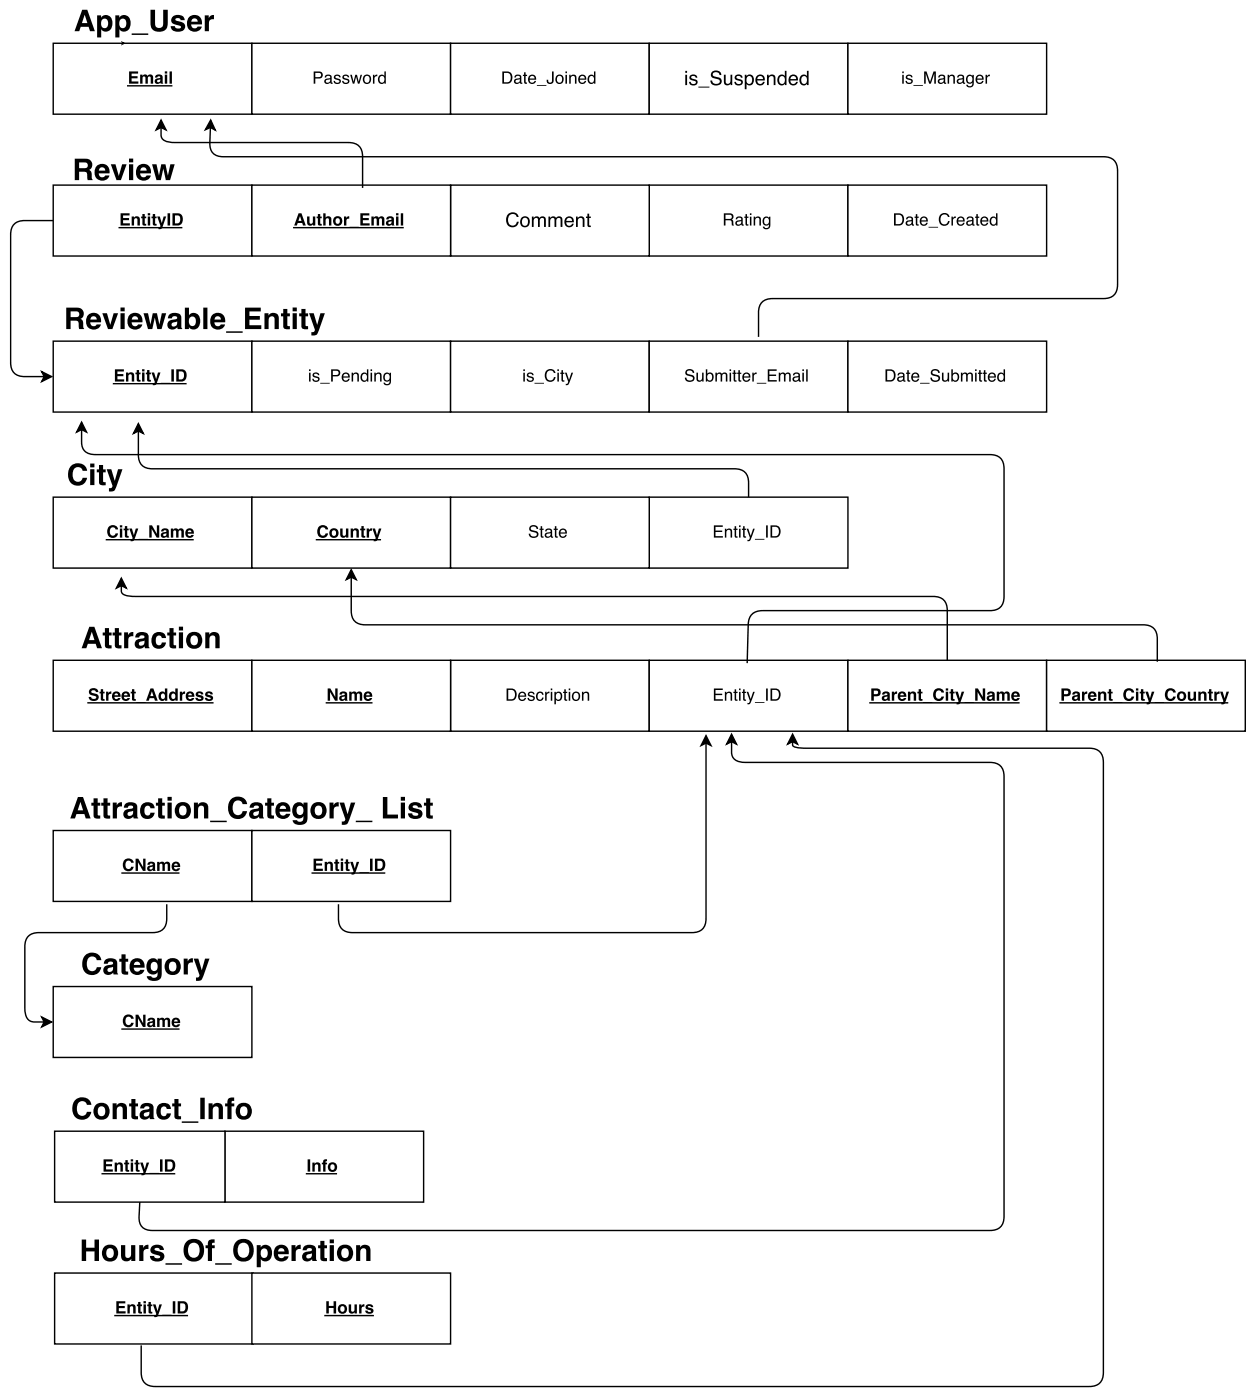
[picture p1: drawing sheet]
<svg xmlns="http://www.w3.org/2000/svg" width="310mm" height="348mm" viewBox="0 0 310 348" stroke-linecap="round" stroke-linejoin="round" font-family="sans-serif">
<path d="M13.2 10.8h49.4v17.6h-49.4zM31.7 21.3h11M13.2 46h49.4v17.7h-49.4zM29.6 56.6h15.6M13.2 123.6h49.4v17.7h-49.4zM26.5 134.2h21.5M13.2 164.2h49.4v17.7h-49.4zM21.9 174.8h31" fill="none" stroke="#000" stroke-width=".35"/>
<g fill="#000">
<path d="M32.1 17.8h2.2v.5h-1.6v.7h1.5v.5h-1.5v.8h1.7v.5h-2.3zM34.8 18.6h.6v.3a.71 .71 0 0 1 1.3 0 .75 .75 0 0 1 .9-.4 .75 .75 0 0 1 .5 .9v1.4h-.6v-1.4a.36 .36 0 0 0-.4-.4 .36 .36 0 0 0-.4 .5v1.3h-.5v-1.3a.37 .37 0 0 0-.4-.5 .37 .37 0 0 0-.4 .5v1.3h-.6zM39.2 19.9l-.1 .1a.39 .39 0 0 0 .5 .4 .39 .39 0 0 0 .1-.6zM38.7 18.8a1.04 1.04 0 0 1 1.7 .4l.2 1.6h-.7v-.3a.78 .78 0 0 1-1.1 .4 .78 .78 0 0 1-.3-1.1 .78 .78 0 0 1 1-.4l.3-.1a.36 .36 0 0 0-.3-.4 .36 .36 0 0 0-.4 .4h-.6zM41 17.7h.6v.6h-.6zM41 18.6h.6v2.2h-.6zM42.1 17.8h.6v3h-.6z"/>
<path d="M30 53h2.2v.6h-1.6v.6h1.5v.6h-1.5v.7h1.7v.6h-2.3zM32.7 53.8h.6v.4a.79 .79 0 0 1 .9-.4 .79 .79 0 0 1 .6 .8v1.5h-.6v-1.4a.44 .44 0 0 0-.5-.4 .44 .44 0 0 0-.4 .6v1.2h-.6zM35.4 53.2h.6v.7h.3v.4h-.3v1.3l.3 .1v.4h-.7l-.2-.3v-1.5h-.3v-.4h.3zM36.7 53h.6v.6h-.6zM36.7 53.8h.6v2.3h-.6zM38 53.2h.6v.7h.3v.4h-.3v1.3l.3 .1v.4h-.7l-.2-.3v-1.5h-.3v-.4h.3zM39.1 53.8h.6l.5 1.7 .5-1.7h.6l-.8 2.3a.91 .91 0 0 1-1.1 .9v-.5h.4l.1-.3zM41.7 53h.6v3.1h-.6zM43.5 53.6v2a1.04 1.04 0 0 0 1.3-.7 1.04 1.04 0 0 0-.7-1.3zM42.9 53h1.3a1.54 1.54 0 0 1 1.3 1.6 1.54 1.54 0 0 1-1.3 1.5h-1.3z"/>
<path d="M27.1 131a1.36 1.36 0 0 1 2.3 .7h-.7a.76 .76 0 0 0-1-.5 .76 .76 0 0 0-.4 1 .75 .75 0 0 0 .5 1 .75 .75 0 0 0 .9-.5h.7a1.41 1.41 0 0 1-1.8 1 1.41 1.41 0 0 1-.9-1.9zM29.8 130.6h.6v.6h-.6zM29.8 131.4h.6v2.3h-.6zM31 130.8h.6v.7h.4v.4h-.4v1.3l.4 .1v.4h-.7l-.2-.2-.1-1.6h-.3v-.4h.3zM32.1 131.4h.7l.5 1.7 .4-1.7h.7l-.8 2.3a.91 .91 0 0 1-1.1 .9v-.5h.3l.2-.3zM34.4 134h2.4v.2h-2.4zM37.1 130.7h.7l1.2 2.1v-2.1h.6v3h-.7l-1.2-2.2v2.2h-.6zM40.7 132.8l-.1 .1a.39 .39 0 0 0 .5 .4 .39 .39 0 0 0 .2-.6zM40.2 131.7a1.04 1.04 0 0 1 1.8 .4l.1 1.6h-.7v-.3a.78 .78 0 0 1-1 .3 .78 .78 0 0 1-.4-1 .78 .78 0 0 1 1-.4l.3-.1a.36 .36 0 0 0-.3-.4 .36 .36 0 0 0-.4 .4h-.6zM42.5 131.5h.5v.3a.71 .71 0 0 1 1.3 0 .75 .75 0 0 1 .9-.4 .75 .75 0 0 1 .5 .9v1.4h-.6v-1.4a.36 .36 0 0 0-.4-.4 .36 .36 0 0 0-.3 .5v1.3h-.6v-1.3a.37 .37 0 0 0-.4-.5 .37 .37 0 0 0-.3 .4v1.4h-.6zM46.8 132l-.1 .4h.9l-.3-.5zM46.4 131.7a1.09 1.09 0 0 1 1.3-.2 1.09 1.09 0 0 1 .5 1.2h-1.5a.49 .49 0 0 0 .3 .6 .49 .49 0 0 0 .6-.3h.6a1.14 1.14 0 0 1-1.7 .6 1.14 1.14 0 0 1-.3-1.7z"/>
<path d="M22.4 171.4a1.26 1.26 0 0 1 2 .7h-.6a.56 .56 0 0 0-.5-.4 .56 .56 0 0 0-.6 .5l.1 .1a1.66 1.66 0 0 1 1.7 1.1 1.28 1.28 0 0 1-1.2 1 1.28 1.28 0 0 1-1.3-1.1h.7a.63 .63 0 0 0 .6 .5 .63 .63 0 0 0 .6-.5l-.1-.1a2.26 2.26 0 0 1-1.7-.8v-.6zM25.1 171.4h.5v.6h.4v.5h-.4v1.3l.4 .1v.4l-.7-.1-.2-.2v-1.5h-.4v-.5h.4zM26.4 172h.5v.4l.4-.4h.4l-.1 .6a.54 .54 0 0 0-.6 .6v1.1h-.6zM28.6 172.6l-.2 .3h1l-.3-.4zM28.1 172.3a1.09 1.09 0 0 1 1.4-.2 1.09 1.09 0 0 1 .5 1.2h-1.6a.49 .49 0 0 0 .4 .5 .49 .49 0 0 0 .5-.2h.6a1.14 1.14 0 0 1-1.6 .6 1.14 1.14 0 0 1-.3-1.7zM30.9 172.6l-.1 .3h.9l-.3-.4zM30.5 172.3a1.09 1.09 0 0 1 1.3-.2 1.09 1.09 0 0 1 .5 1.2h-1.5a.49 .49 0 0 0 .3 .5 .49 .49 0 0 0 .6-.2h.6a1.14 1.14 0 0 1-1.6 .6 1.14 1.14 0 0 1-.4-1.7zM32.8 171.4h.6v.6h.4v.5h-.4v1.3l.4 .1v.4l-.8-.1-.2-.2v-1.5h-.3v-.5h.3zM33.9 174.6h2.3v.2h-2.3zM37.8 171.9l-.4 1.2h.7zM37.4 171.2h.7l1.1 3.1h-.7l-.2-.7h-1.1l-.2 .7h-.7zM39.7 172.3l.7-.3 .6 .3v-1.1h.6v3.1h-.6v-.3a.97 .97 0 0 1-1.3 .1 .97 .97 0 0 1-.3-1.3zM40.2 172.6a.64 .64 0 0 0-.2 .8 .64 .64 0 0 0 .9 .3 .65 .65 0 0 0 .1-.9 .65 .65 0 0 0-.8-.2zM42.2 172.3l.8-.3 .6 .3v-1.1h.6v3.1h-.6v-.3a.97 .97 0 0 1-1.3 .1 .97 .97 0 0 1-.3-1.3zM42.8 172.6a.64 .64 0 0 0-.2 .8 .64 .64 0 0 0 .9 .3 .65 .65 0 0 0 .1-.9 .65 .65 0 0 0-.8-.2zM44.7 172h.6v.4l.3-.4h.4v.6a.54 .54 0 0 0-.7 .6v1.1h-.6zM46.9 172.6l-.1 .3h.9l-.3-.4zM46.5 172.3a1.09 1.09 0 0 1 1.3-.2 1.09 1.09 0 0 1 .5 1.2h-1.5a.49 .49 0 0 0 .3 .5 .49 .49 0 0 0 .6-.2h.6a1.14 1.14 0 0 1-1.6 .6 1.14 1.14 0 0 1-.4-1.7zM48.9 172.2a1.05 1.05 0 0 1 1.7 .5h-.6a.37 .37 0 0 0-.4-.3 .37 .37 0 0 0-.4 .3l.2 .1a.98 .98 0 0 1 1.2 1 1.11 1.11 0 0 1-1.1 .5 1.11 1.11 0 0 1-.9-.7h.6a.44 .44 0 0 0 .4 .3 .44 .44 0 0 0 .4-.3l-.2-.1a.97 .97 0 0 1-1.1-1zM51.2 172.2a1.05 1.05 0 0 1 1.7 .5h-.6a.37 .37 0 0 0-.3-.3 .37 .37 0 0 0-.4 .3l.2 .1a.98 .98 0 0 1 1.1 1 1.11 1.11 0 0 1-1 .5 1.11 1.11 0 0 1-1-.7h.6a.44 .44 0 0 0 .4 .3 .44 .44 0 0 0 .5-.3l-.2-.1a.97 .97 0 0 1-1.2-1z"/>
</g>
<path d="M62.6 10.8h49.4v17.6h-49.4z" fill="#fff"/>
<path d="M62.6 10.8h49.4v17.6h-49.4z" fill="none" stroke="#000" stroke-width=".35"/>
<path d="M78 17.8h1.3a.88 .88 0 0 1 .9 .9 .88 .88 0 0 1-.9 .8h-.9v1.3h-.4zM78.4 18.1v1.1h.8a.53 .53 0 0 0 .6-.5 .53 .53 0 0 0-.6-.6zM81 20a.53 .53 0 0 0 .7 .5 .53 .53 0 0 0 .3-.8zM80.8 18.8a.96 .96 0 0 1 1.7 .4v1.3h.2v.3h-.4l-.2-.3a.74 .74 0 0 1-1.1 .3 .74 .74 0 0 1-.1-1.1l1.2-.3a.5 .5 0 0 0-.5-.6 .5 .5 0 0 0-.5 .5h-.4zM83.2 18.7a.89 .89 0 0 1 1.5 .5h-.4a.47 .47 0 0 0-.5-.3 .47 .47 0 0 0-.4 .4l.2 .1a.95 .95 0 0 1 1.1 1 .96 .96 0 0 1-1 .5 .96 .96 0 0 1-.8-.8h.4a.54 .54 0 0 0 .5 .5 .54 .54 0 0 0 .6-.5l-.3-.1a.85 .85 0 0 1-1-1.1zM85.3 18.7a.89 .89 0 0 1 1.5 .5h-.4a.47 .47 0 0 0-.4-.3 .47 .47 0 0 0-.5 .4l.2 .1a.95 .95 0 0 1 1.1 1 .96 .96 0 0 1-.9 .5 .96 .96 0 0 1-.9-.8h.4a.54 .54 0 0 0 .5 .5 .54 .54 0 0 0 .6-.5l-.2-.1a.85 .85 0 0 1-1.1-1.1zM87.1 18.6h.4l.4 1.7 .4-1.7h.4l.5 1.7 .4-1.7h.4l-.6 2.2h-.4l-.5-1.7-.4 1.7h-.4zM90.9 19a.83 .83 0 0 0-.3 1.1 .83 .83 0 0 0 1 .3 .84 .84 0 0 0 .3-1 .84 .84 0 0 0-1-.4zM90.5 18.9a1.1 1.1 0 0 1 1.5 .1 1.1 1.1 0 0 1 0 1.5 1.1 1.1 0 0 1-1.5 .1l-.3-.8zM92.7 18.6h.4v.4l.4-.4h.3l-.1 .3a.56 .56 0 0 0-.6 .6v1.3h-.4zM94.5 19.1a.81 .81 0 0 0-.1 1 .81 .81 0 0 0 .9 .4 .82 .82 0 0 0 .3-1.1 .82 .82 0 0 0-1-.4zM94.4 18.7l.7-.1 .5 .3v-1.1h.3v3h-.3v-.3a.96 .96 0 0 1-1.3 .2 .96 .96 0 0 1-.3-1.3z" fill="#000"/>
<path d="M112 10.8h49.4v17.6h-49.4z" fill="#fff"/>
<path d="M112 10.8h49.4v17.6h-49.4z" fill="none" stroke="#000" stroke-width=".35"/>
<path d="M125.3 18.1v2.4h.7a1.19 1.19 0 0 0 1-1.2 1.19 1.19 0 0 0-1-1.2zM124.9 17.8a2.54 2.54 0 0 1 2 .2 1.63 1.63 0 0 1-.8 2.8h-1.2zM128.2 20a.53 .53 0 0 0 .7 .5 .53 .53 0 0 0 .3-.8zM128 18.8a.96 .96 0 0 1 1.6 .4v1.3h.2v.3h-.4l-.2-.3a.74 .74 0 0 1-1.1 .3 .74 .74 0 0 1 0-1.1l1.1-.3a.5 .5 0 0 0-.4-.6 .5 .5 0 0 0-.6 .5h-.3zM130.3 18h.4v.6h.3v.3h-.3v1.4l.3 .2v.3a.53 .53 0 0 1-.7-.4v-1.5h-.3v-.3h.3zM131.6 18.9a1.01 1.01 0 0 1 1.2-.2 1.01 1.01 0 0 1 .5 1.1h-1.6a.63 .63 0 0 0 .4 .8 .63 .63 0 0 0 .8-.5h.4a1.08 1.08 0 0 1-1.6 .7 1.08 1.08 0 0 1-.3-1.7zM131.9 19.1l-.2 .4h1.2a.61 .61 0 0 0-.4-.6 .61 .61 0 0 0-.6 .2zM133.5 21.1h2.3v.2h-2.3zM137.2 17.8h.4v2.1a.88 .88 0 0 1-.9 1 .88 .88 0 0 1-.8-1.1h.4a.52 .52 0 0 0 .5 .7 .52 .52 0 0 0 .4-.7zM138.7 19a.83 .83 0 0 0-.3 1.1 .83 .83 0 0 0 1.1 .3 .84 .84 0 0 0 .2-1 .84 .84 0 0 0-1-.4zM138.3 18.9a1.1 1.1 0 0 1 1.5 .1 1.1 1.1 0 0 1 0 1.5 1.1 1.1 0 0 1-1.5 .1l-.2-.8zM140.6 18.6h.3v2.2h-.3zM140.6 17.8h.3v.4h-.3zM141.5 18.6h.4v.3a.78 .78 0 0 1 .9-.3 .78 .78 0 0 1 .5 .8v1.4h-.4v-1.4a.55 .55 0 0 0-.6-.5 .55 .55 0 0 0-.4 .8v1.1h-.4zM144 18.9a1.01 1.01 0 0 1 1.3-.2 1.01 1.01 0 0 1 .5 1.1h-1.7a.63 .63 0 0 0 .5 .8 .63 .63 0 0 0 .8-.5h.3a1.08 1.08 0 0 1-1.5 .7 1.08 1.08 0 0 1-.3-1.7zM144.3 19.1l-.2 .4h1.3a.61 .61 0 0 0-.4-.6 .61 .61 0 0 0-.7 .2zM146.6 19.1a.81 .81 0 0 0-.1 1 .81 .81 0 0 0 .9 .4 .82 .82 0 0 0 .3-1.1 .82 .82 0 0 0-1-.4zM146.5 18.7l.7-.1 .5 .3v-1.1h.3v3h-.3v-.3a.96 .96 0 0 1-1.3 .2 .96 .96 0 0 1-.3-1.3z" fill="#000"/>
<path d="M161.4 46h49.4v17.7h-49.4z" fill="#fff"/>
<path d="M161.4 46h49.4v17.7h-49.4z" fill="none" stroke="#000" stroke-width=".35"/>
<path d="M180.3 53.4v1h1a.53 .53 0 0 0 .6-.4 .53 .53 0 0 0-.5-.6zM179.9 53.1h1.4a.83 .83 0 0 1 1 .5 .83 .83 0 0 1-.4 1l.4 .3 .2 1.2h-.5l-.2-1-.5-.3h-1v1.3h-.4zM183.2 55.3a.53 .53 0 0 0 .7 .5 .53 .53 0 0 0 .3-.8zM183 54.1a.96 .96 0 0 1 1.6 .3v1.4h.3v.3h-.4l-.2-.3a.74 .74 0 0 1-1.1 .3 .74 .74 0 0 1-.1-1.2l1.1-.3a.5 .5 0 0 0-.4-.5 .5 .5 0 0 0-.6 .5h-.3zM185.3 53.3h.4v.6h.3v.3h-.3v1.4l.3 .2v.3a.53 .53 0 0 1-.7-.5v-1.4h-.3v-.3h.3zM186.4 53.9h.4v2.2h-.4zM186.4 53.1h.4v.4h-.4zM187.4 53.9h.3v.3a.78 .78 0 0 1 .9-.4 .78 .78 0 0 1 .6 .9v1.4h-.4v-1.4a.55 .55 0 0 0-.7-.5 .55 .55 0 0 0-.4 .7v1.2h-.3zM189.8 54.2a.83 .83 0 0 1 1.4 0v-.3h.3v2a.97 .97 0 0 1-.7 1.1 .97 .97 0 0 1-1.2-.6h.4a.64 .64 0 0 0 .9 .2 .64 .64 0 0 0 .2-.8 .96 .96 0 0 1-1.2 .1 .96 .96 0 0 1-.3-1.2zM190.1 54.3a.77 .77 0 0 0-.2 1.1 .77 .77 0 0 0 1 .3 .77 .77 0 0 0 .3-1.1 .77 .77 0 0 0-1.1-.3z" fill="#000"/>
<path d="M112 46h49.4v17.7h-49.4z" fill="#fff"/>
<path d="M112 46h49.4v17.7h-49.4z" fill="none" stroke="#000" stroke-width=".35"/>
<path d="M126.2 53.4a1.54 1.54 0 0 1 1.6-.6 1.54 1.54 0 0 1 1.1 1.2h-.5a1.14 1.14 0 0 0-1.4-.7 1.14 1.14 0 0 0-.7 1.4 1.11 1.11 0 0 0 .9 1.4 1.11 1.11 0 0 0 1.3-1h.4a1.59 1.59 0 0 1-1.8 1.4 1.59 1.59 0 0 1-1.3-1.9zM130.1 54.3a.97 .97 0 0 0-.4 1.3 .97 .97 0 0 0 1.3 .4 1.1 1.1 0 0 0-.5-1.8zM129.6 54.2a1.29 1.29 0 0 1 1.8 0 1.29 1.29 0 0 1 .1 1.7 1.25 1.25 0 0 1-1.7 .5 1.25 1.25 0 0 1-.4-1.8zM132.2 53.9h.4v.3a.84 .84 0 0 1 1.5 0 .86 .86 0 0 1 1-.4 .86 .86 0 0 1 .6 .9v1.7h-.5v-1.7a.55 .55 0 0 0-.6-.5 .55 .55 0 0 0-.4 .7v1.5h-.5v-1.6a.53 .53 0 0 0-.5-.6 .53 .53 0 0 0-.5 .6v1.6h-.5zM136.3 53.9h.5v.3a.84 .84 0 0 1 1.4 0 .86 .86 0 0 1 1-.4 .86 .86 0 0 1 .6 .9v1.7h-.4v-1.7a.55 .55 0 0 0-.7-.5 .55 .55 0 0 0-.4 .7v1.5h-.5v-1.6a.53 .53 0 0 0-.5-.6 .53 .53 0 0 0-.5 .6v1.6h-.5zM140.6 54.2a1.18 1.18 0 0 1 1.5-.3 1.18 1.18 0 0 1 .6 1.4h-1.9a.74 .74 0 0 0 .5 .8 .74 .74 0 0 0 .9-.5h.4a1.24 1.24 0 0 1-1.7 .8 1.24 1.24 0 0 1-.5-1.8zM141 54.4l-.2 .5h1.4a.71 .71 0 0 0-.4-.7 .71 .71 0 0 0-.8 .2zM143.2 53.9h.4v.3a.92 .92 0 0 1 1.1-.4 .92 .92 0 0 1 .6 1v1.6h-.4v-1.6a.64 .64 0 0 0-.8-.6 .64 .64 0 0 0-.5 .9v1.3h-.4zM146 53.1h.5v.8h.4v.3h-.4v1.7l.4 .2-.1 .4a.55 .55 0 0 1-.8-.6v-1.7h-.3v-.3h.3z" fill="#000"/>
<path d="M62.6 46h49.4v17.7h-49.4z" fill="#fff"/>
<path d="M62.6 46h49.4v17.7h-49.4zM73 56.6h27.2" fill="none" stroke="#000" stroke-width=".35"/>
<path d="M74.6 53.7l-.4 1.2h.8zM74.2 53h.7l1.1 3.1h-.7l-.2-.6h-1.1l-.2 .6h-.7zM76.3 53.8h.6v1.4a.43 .43 0 0 0 .5 .5 .43 .43 0 0 0 .4-.6v-1.3h.6v2.3h-.6v-.3a.8 .8 0 0 1-1 .3 .8 .8 0 0 1-.5-.9zM79 53.2h.6v.7h.4v.4h-.4v1.3l.4 .1v.4h-.7l-.3-.3v-1.5h-.3v-.4h.3zM80.3 53.1h.6v1a.8 .8 0 0 1 1-.3 .8 .8 0 0 1 .5 1v1.3h-.6v-1.4a.44 .44 0 0 0-.5-.4 .44 .44 0 0 0-.4 .6v1.2h-.6zM83.5 54.4a.66 .66 0 0 0-.1 1 .66 .66 0 0 0 .9 .1 .66 .66 0 0 0 .2-.9 .66 .66 0 0 0-1-.2zM82.8 55a1.2 1.2 0 0 1 2.4 0 1.2 1.2 0 0 1-2.4 0zM85.5 53.8h.6v.4l.3-.4h.4v.6a.54 .54 0 0 0-.7 .6v1.1h-.6zM86.9 56.4h2.3v.2h-2.3zM89.6 53h2.2v.6h-1.6v.6h1.5v.6h-1.5v.7h1.7v.6h-2.3zM92.3 53.8h.6v.4a.71 .71 0 0 1 1.3 0 .75 .75 0 0 1 .9-.4 .75 .75 0 0 1 .5 .9v1.4h-.7v-1.4a.36 .36 0 0 0-.4-.4 .36 .36 0 0 0-.3 .5v1.3h-.6v-1.3a.37 .37 0 0 0-.3-.5 .37 .37 0 0 0-.4 .4v1.4h-.6zM96.7 55.2l-.1 .1a.39 .39 0 0 0 .5 .4 .39 .39 0 0 0 .1-.6zM96.2 54.1a1.04 1.04 0 0 1 1.7 .4l.2 1.6h-.7v-.3a.78 .78 0 0 1-1.1 .3 .78 .78 0 0 1-.3-1 .78 .78 0 0 1 1-.4l.3-.1a.36 .36 0 0 0-.3-.4 .36 .36 0 0 0-.4 .4h-.6zM98.5 53h.6v.6h-.6zM98.5 53.8h.6v2.3h-.6zM99.6 53h.6v3.1h-.6z" fill="#000"/>
<path d="M62.6 123.6h49.4v17.7h-49.4z" fill="#fff"/>
<path d="M62.6 123.6h49.4v17.7h-49.4zM78.7 134.2h15.8" fill="none" stroke="#000" stroke-width=".35"/>
<path d="M79.3 131a1.36 1.36 0 0 1 2.3 .7h-.7a.76 .76 0 0 0-1-.5 .76 .76 0 0 0-.4 1 .75 .75 0 0 0 .5 1 .75 .75 0 0 0 .9-.5h.7a1.41 1.41 0 0 1-1.8 1 1.41 1.41 0 0 1-.9-1.9zM82.6 132.1a.66 .66 0 0 0-.1 .9 .66 .66 0 0 0 .9 .1 .66 .66 0 0 0 .1-.9 .66 .66 0 0 0-.9-.1zM81.8 132.6a1.2 1.2 0 0 1 2.4 0 1.2 1.2 0 0 1-2.4 0zM84.6 131.4h.6v1.4a.43 .43 0 0 0 .5 .5 .43 .43 0 0 0 .3-.6v-1.3h.6v2.3h-.6v-.3a.8 .8 0 0 1-1 .3 .8 .8 0 0 1-.4-.9zM87.2 131.5h.5v.3a.79 .79 0 0 1 .9-.4 .79 .79 0 0 1 .6 .8v1.5h-.6v-1.4a.44 .44 0 0 0-.5-.4 .44 .44 0 0 0-.3 .6v1.2h-.6zM89.8 130.8h.6v.7h.4v.4h-.4v1.3l.4 .1v.4h-.7l-.2-.2-.1-1.6h-.3v-.4h.3zM91.2 131.4h.5v.4l.4-.3 .4-.1-.1 .6a.54 .54 0 0 0-.7 .6v1.1h-.5zM92.6 131.4h.6l.5 1.7 .5-1.7h.6l-.8 2.3a.91 .91 0 0 1-1.1 .9v-.5h.4l.1-.3z" fill="#000"/>
<path d="M161.4 123.6h49.4v17.7h-49.4z" fill="#fff"/>
<path d="M161.4 123.6h49.4v17.7h-49.4z" fill="none" stroke="#000" stroke-width=".35"/>
<path d="M177.5 130.7h2.2v.3h-1.8v1h1.6v.3h-1.6v1h1.8v.4h-2.2zM180.2 131.5h.3v.3a.78 .78 0 0 1 1-.4 .78 .78 0 0 1 .5 .9v1.4h-.4v-1.4a.55 .55 0 0 0-.7-.5 .55 .55 0 0 0-.3 .7v1.2h-.4zM182.6 130.9h.4v.6h.3v.3h-.3v1.4l.3 .2v.3a.53 .53 0 0 1-.7-.4v-1.5h-.3v-.3h.3zM183.7 131.5h.4v2.2h-.4zM183.7 130.7h.4v.4h-.4zM184.7 130.9h.4v.6h.4v.3h-.4v1.4l.4 .2v.3a.53 .53 0 0 1-.8-.4v-1.5h-.3v-.3h.3zM185.6 131.5h.4l.6 1.8 .6-1.8h.4l-.6 1.6a1.5 1.5 0 0 1-1 1.5h-.2v-.4h.4l.2-.4zM187.7 134h2.3v.2h-2.3zM190.4 130.7h.5v3h-.5zM192 131v2.4h.7a1.19 1.19 0 0 0 .9-1.2 1.19 1.19 0 0 0-.9-1.2zM191.5 130.7a2.54 2.54 0 0 1 2.1 .2 1.63 1.63 0 0 1-.8 2.8h-1.3z" fill="#000"/>
<path d="M112 164.2h49.4v17.7h-49.4z" fill="#fff"/>
<path d="M112 164.2h49.4v17.7h-49.4z" fill="none" stroke="#000" stroke-width=".35"/>
<path d="M126.3 171.6v2.3h.8a1.19 1.19 0 0 0 .9-1.1 1.19 1.19 0 0 0-.9-1.2zM125.9 171.2a2.54 2.54 0 0 1 2 .3 1.63 1.63 0 0 1-.7 2.8h-1.3zM129.1 172.3a1.01 1.01 0 0 1 1.2-.2 1.01 1.01 0 0 1 .5 1.2h-1.6a.63 .63 0 0 0 .5 .7 .63 .63 0 0 0 .7-.4h.4a1.08 1.08 0 0 1-1.6 .6 1.08 1.08 0 0 1-.3-1.6zM129.4 172.5l-.2 .5h1.2a.61 .61 0 0 0-.3-.6 .61 .61 0 0 0-.7 .1zM131.4 172.2a.89 .89 0 0 1 1.5 .5h-.4a.47 .47 0 0 0-.4-.4 .47 .47 0 0 0-.5 .4l.2 .2a.95 .95 0 0 1 1.1 .9 .96 .96 0 0 1-1 .5 .96 .96 0 0 1-.8-.7h.4a.54 .54 0 0 0 .5 .4 .54 .54 0 0 0 .6-.5l-.3-.1a.85 .85 0 0 1-1-1.1zM133.5 172.3a.91 .91 0 0 1 1-.3 .91 .91 0 0 1 .6 .8h-.3a.61 .61 0 0 0-.8-.4 .61 .61 0 0 0-.4 .8 .59 .59 0 0 0 .5 .8 .59 .59 0 0 0 .7-.5h.3a1 1 0 0 1-1.3 .8 1 1 0 0 1-.5-1.4zM135.5 172.1h.4v.3l.4-.4h.3l-.1 .4a.56 .56 0 0 0-.6 .6v1.3h-.4zM136.9 172.1h.4v2.2h-.4zM136.9 171.2h.4v.5h-.4zM138.4 172.5a.82 .82 0 0 0-.2 1 .82 .82 0 0 0 .9 .4 .87 .87 0 0 0 .3-.9 .87 .87 0 0 0-.9-.6zM137.8 172.1h.4v.3a.96 .96 0 0 1 1.3-.2 .96 .96 0 0 1 .2 1.3 .88 .88 0 0 1-.5 .8 .88 .88 0 0 1-1-.3v1.2h-.4zM140.3 171.4h.3v.7h.4v.3h-.4v1.4l.4 .2v.3a.53 .53 0 0 1-.7-.5v-1.4h-.3v-.3h.3zM141.4 172.1h.4v2.2h-.4zM141.4 171.2h.4v.5h-.4zM142.8 172.4a.83 .83 0 0 0-.3 1.1 .83 .83 0 0 0 1.1 .4 .84 .84 0 0 0 .2-1.1 .84 .84 0 0 0-1-.4zM142.4 172.3a1.1 1.1 0 0 1 1.5 .1 1.1 1.1 0 0 1 0 1.5 1.1 1.1 0 0 1-1.5 .1l-.2-.8zM144.7 172.1h.3v.3a.78 .78 0 0 1 .9-.4 .78 .78 0 0 1 .6 .9v1.4h-.4v-1.4a.55 .55 0 0 0-.7-.5 .55 .55 0 0 0-.4 .7v1.2h-.3z" fill="#000"/>
<path d="M112 123.6h49.4v17.7h-49.4z" fill="#fff"/>
<path d="M112 123.6h49.4v17.7h-49.4z" fill="none" stroke="#000" stroke-width=".35"/>
<path d="M131.8 130.9a1.19 1.19 0 0 1 2 .7h-.4a.71 .71 0 0 0-.8-.7 .71 .71 0 0 0-.6 .7l.2 .2a1.54 1.54 0 0 1 1.7 1.1 1.23 1.23 0 0 1-1.3 .9 1.23 1.23 0 0 1-1.2-1.1h.4a.85 .85 0 0 0 .8 .8 .85 .85 0 0 0 .9-.6 1.56 1.56 0 0 0-1.5-.7l-.3-.3-.2-.4zM134.4 130.9h.4v.6h.3v.3h-.3v1.4l.3 .2v.3a.53 .53 0 0 1-.7-.4v-1.5h-.3v-.3h.3zM135.8 132.9a.53 .53 0 0 0 .7 .5 .53 .53 0 0 0 .3-.8zM135.6 131.7a.96 .96 0 0 1 1.6 .3l.1 1.4h.2v.3h-.4l-.2-.3a.74 .74 0 0 1-1.1 .3 .74 .74 0 0 1-.1-1.2l1.2-.2a.5 .5 0 0 0-.5-.6 .5 .5 0 0 0-.5 .5h-.4zM137.9 130.9h.4v.6h.4v.3h-.4v1.4l.4 .2v.3a.53 .53 0 0 1-.8-.4v-1.5h-.3v-.3h.3zM139.2 131.8a1.01 1.01 0 0 1 1.2-.2 1.01 1.01 0 0 1 .5 1.1h-1.6a.63 .63 0 0 0 .5 .7 .63 .63 0 0 0 .7-.4h.4a1.08 1.08 0 0 1-1.5 .7 1.08 1.08 0 0 1-.4-1.7zM139.5 131.9l-.2 .5h1.2a.61 .61 0 0 0-.3-.6 .61 .61 0 0 0-.7 .1z" fill="#000"/>
<path d="M62.6 164.2h49.4v17.7h-49.4z" fill="#fff"/>
<path d="M62.6 164.2h49.4v17.7h-49.4zM81.1 174.8h11.3" fill="none" stroke="#000" stroke-width=".35"/>
<path d="M81.5 171.2h.6l1.2 2.2v-2.2h.6v3.1h-.6l-1.3-2.2v2.2h-.5zM85 173.4l-.1 .1a.39 .39 0 0 0 .6 .4 .39 .39 0 0 0 .1-.7zM84.6 172.3a1.04 1.04 0 0 1 1.7 .4l.1 1.6h-.6l-.1-.3a.78 .78 0 0 1-1 .3 .78 .78 0 0 1-.3-1 .78 .78 0 0 1 1-.4l.3-.1a.36 .36 0 0 0-.4-.4 .36 .36 0 0 0-.3 .3h-.6zM86.8 172h.6v.4a.71 .71 0 0 1 1.2 0 .75 .75 0 0 1 1-.4 .75 .75 0 0 1 .4 .9v1.4h-.6v-1.5a.36 .36 0 0 0-.4-.3 .36 .36 0 0 0-.3 .4v1.4h-.6v-1.4a.37 .37 0 0 0-.3-.4 .37 .37 0 0 0-.4 .4v1.4h-.6zM91.2 172.6l-.2 .3h.9l-.3-.4zM90.7 172.3a1.09 1.09 0 0 1 1.3-.2 1.09 1.09 0 0 1 .5 1.2h-1.5a.49 .49 0 0 0 .3 .5 .49 .49 0 0 0 .6-.2h.6a1.14 1.14 0 0 1-1.6 .6 1.14 1.14 0 0 1-.4-1.7z" fill="#000"/>
<path d="M161.4 10.8h49.4v17.6h-49.4z" fill="#fff"/>
<path d="M161.4 10.8h49.4v17.6h-49.4z" fill="none" stroke="#000" stroke-width=".35"/>
<path d="M170.4 18.6h.4v2.6h-.4zM170.4 17.6h.4v.5h-.4zM171.6 18.7a1.04 1.04 0 0 1 1.7 .6h-.4a.55 .55 0 0 0-.5-.4 .55 .55 0 0 0-.5 .5l.2 .2a1.11 1.11 0 0 1 1.3 1 1.12 1.12 0 0 1-1.2 .7 1.12 1.12 0 0 1-.9-.9h.4a.63 .63 0 0 0 .7 .5 .63 .63 0 0 0 .6-.6l-.3-.1a1.13 1.13 0 0 1-1.3-1.1zM173.6 21.5h2.8v.3h-2.8zM177 17.8a1.37 1.37 0 0 1 2.3 .9h-.4a.81 .81 0 0 0-.9-.8 .81 .81 0 0 0-.7 .9l.2 .2a1.8 1.8 0 0 1 1.9 1.2 1.44 1.44 0 0 1-1.5 1.1 1.44 1.44 0 0 1-1.3-1.3h.4a.95 .95 0 0 0 1 .9 .95 .95 0 0 0 .9-.8 2.38 2.38 0 0 0-1.7-.7l-.3-.3-.2-.5zM179.9 18.6h.5v1.7a.61 .61 0 0 0 .7 .6 .61 .61 0 0 0 .5-.8v-1.5h.4v2.6h-.4v-.4a.9 .9 0 0 1-1 .4 .9 .9 0 0 1-.7-.9zM182.9 18.7a1.04 1.04 0 0 1 1.7 .6h-.4a.55 .55 0 0 0-.6-.4 .55 .55 0 0 0-.5 .5l.2 .2a1.11 1.11 0 0 1 1.3 1 1.12 1.12 0 0 1-1.1 .7 1.12 1.12 0 0 1-1-.9h.5a.63 .63 0 0 0 .6 .5 .63 .63 0 0 0 .6-.6l-.2-.1a1.13 1.13 0 0 1-1.4-1.1zM185.8 19.1a1.11 1.11 0 0 0 .5 1.8 1.04 1.04 0 0 0 .7-1 1.04 1.04 0 0 0-.7-1zM185.1 18.6h.5v.3a1.05 1.05 0 0 1 1.2-.3 1.05 1.05 0 0 1 .6 1.2 1.08 1.08 0 0 1-.5 1.3 1.08 1.08 0 0 1-1.3-.2v1.3h-.5zM188.1 18.9a1.18 1.18 0 0 1 1.5-.2 1.18 1.18 0 0 1 .5 1.3h-1.9a.74 .74 0 0 0 .6 .9 .74 .74 0 0 0 .9-.5h.4a1.24 1.24 0 0 1-1.7 .8 1.24 1.24 0 0 1-.5-1.8zM188.5 19.1l-.2 .6h1.4a.71 .71 0 0 0-.4-.7 .71 .71 0 0 0-.8 .1zM190.7 18.6h.4v.4a.92 .92 0 0 1 1-.4 .92 .92 0 0 1 .7 .9v1.7h-.5v-1.7a.64 .64 0 0 0-.8-.6 .64 .64 0 0 0-.4 .9v1.4h-.4zM193.9 19.2a.94 .94 0 0 0-.2 1.1 .94 .94 0 0 0 1.1 .5 1.02 1.02 0 0 0 .3-1.1 1.02 1.02 0 0 0-.9-.8zM193.7 18.8a.98 .98 0 0 1 1.4 .1v-1.3h.4v3.6h-.4v-.4a1.11 1.11 0 0 1-1.4 .3 1.11 1.11 0 0 1-.5-1.4zM196.3 18.9a1.18 1.18 0 0 1 1.5-.2 1.18 1.18 0 0 1 .6 1.3h-1.9a.74 .74 0 0 0 .5 .9 .74 .74 0 0 0 .9-.5h.4a1.24 1.24 0 0 1-1.7 .8 1.24 1.24 0 0 1-.5-1.8zM196.7 19.1l-.2 .6h1.4a.71 .71 0 0 0-.4-.7 .71 .71 0 0 0-.8 .1zM199.4 19.2a.94 .94 0 0 0-.2 1.1 .94 .94 0 0 0 1.1 .5 1.02 1.02 0 0 0 .3-1.1 1.02 1.02 0 0 0-.9-.8zM199.2 18.8a.98 .98 0 0 1 1.4 .1v-1.3h.4v3.6h-.4v-.4a1.11 1.11 0 0 1-1.4 .3 1.11 1.11 0 0 1-.5-1.4z" fill="#000"/>
<path d="M13.2 84.8h49.4v17.7h-49.4z" fill="#fff"/>
<path d="M13.2 84.8h49.4v17.7h-49.4zM28.2 95.4h18" fill="none" stroke="#000" stroke-width=".35"/>
<path d="M28.6 91.9h2.2v.5h-1.6v.6h1.5v.6h-1.5v.7h1.7v.6h-2.3zM31.3 92.6h.6v.4a.79 .79 0 0 1 .9-.4 .79 .79 0 0 1 .6 .8v1.5h-.6v-1.4a.44 .44 0 0 0-.6-.4 .44 .44 0 0 0-.3 .6v1.2h-.6zM34 92h.6v.7h.3v.4h-.3v1.3l.3 .1v.4h-.7l-.2-.2v-1.6h-.3v-.4h.3zM35.3 91.8h.6v.6h-.6zM35.3 92.6h.6v2.3h-.6zM36.6 92h.5v.7h.4v.4h-.4l.1 1.3 .3 .1v.4h-.7l-.2-.2v-1.6h-.3v-.4h.3zM37.7 92.6h.6l.5 1.7 .5-1.7h.6l-.8 2.3a.91 .91 0 0 1-1.1 .9v-.5h.4l.1-.3zM40 95.2h2.3v.2h-2.3zM42.6 91.9h.6v3h-.6zM44.4 92.4v2a1.04 1.04 0 0 0 1.3-.7 1.04 1.04 0 0 0-.7-1.3zM43.8 91.9h1.3a1.54 1.54 0 0 1 1.3 1.5 1.54 1.54 0 0 1-1.3 1.5h-1.3z" fill="#000"/>
<path d="M62.6 84.8h49.4v17.7h-49.4z" fill="#fff"/>
<path d="M62.6 84.8h49.4v17.7h-49.4z" fill="none" stroke="#000" stroke-width=".35"/>
<path d="M76.8 92.7h.4v2.2h-.4zM76.8 91.9h.4v.4h-.4zM77.9 92.8a.89 .89 0 0 1 1.5 .5h-.4a.47 .47 0 0 0-.5-.4 .47 .47 0 0 0-.4 .5l.2 .1a.95 .95 0 0 1 1.1 .9 .96 .96 0 0 1-1 .6 .96 .96 0 0 1-.8-.8h.4a.54 .54 0 0 0 .5 .5 .54 .54 0 0 0 .6-.5l-.3-.2a.85 .85 0 0 1-1-1zM79.6 95.2h2.4v.2h-2.4zM82.3 91.9h1.4a.88 .88 0 0 1 .9 .8 .88 .88 0 0 1-.9 .9h-1v1.3h-.4zM82.7 92.2v1.1h.9a.53 .53 0 0 0 .6-.6 .53 .53 0 0 0-.6-.5zM85.2 93a1.01 1.01 0 0 1 1.3-.2 1.01 1.01 0 0 1 .5 1.1h-1.7a.63 .63 0 0 0 .5 .7 .63 .63 0 0 0 .8-.4h.3a1.08 1.08 0 0 1-1.5 .7 1.08 1.08 0 0 1-.3-1.7zM85.5 93.1l-.2 .5h1.3a.61 .61 0 0 0-.4-.6 .61 .61 0 0 0-.7 .1zM87.4 92.7h.4v.3a.78 .78 0 0 1 .9-.4 .78 .78 0 0 1 .5 .9v1.4h-.4v-1.4a.55 .55 0 0 0-.6-.5 .55 .55 0 0 0-.4 .7v1.2h-.4zM90.2 93.2a.81 .81 0 0 0-.2 1 .81 .81 0 0 0 .9 .4 .82 .82 0 0 0 .4-1.1 .82 .82 0 0 0-1-.4zM90 92.8l.7-.1 .5 .3v-1.1h.4v3h-.4v-.3a.96 .96 0 0 1-1.3 .2 .96 .96 0 0 1-.3-1.3zM92.1 92.7h.4v2.2h-.4zM92.1 91.9h.4v.4h-.4zM93.1 92.7h.3v.3a.78 .78 0 0 1 .9-.4 .78 .78 0 0 1 .6 .9v1.4h-.4v-1.4a.55 .55 0 0 0-.7-.5 .55 .55 0 0 0-.4 .7v1.2h-.3zM95.5 93a.83 .83 0 0 1 1.4 0v-.3h.3v2a.97 .97 0 0 1-.7 1.1 .97 .97 0 0 1-1.2-.6h.4a.64 .64 0 0 0 .9 .2 .64 .64 0 0 0 .2-.8 .96 .96 0 0 1-1.2 .1 .96 .96 0 0 1-.3-1.2zM95.8 93.1a.77 .77 0 0 0-.2 1.1 .77 .77 0 0 0 1 .3 .77 .77 0 0 0 .3-1.1 .77 .77 0 0 0-1.1-.3z" fill="#000"/>
<path d="M161.4 164.2h49.4v17.7h-49.4z" fill="#fff"/>
<path d="M161.4 164.2h49.4v17.7h-49.4z" fill="none" stroke="#000" stroke-width=".35"/>
<path d="M177.5 171.2h2.2v.4h-1.8v.9h1.6v.4h-1.6v1h1.8v.4h-2.2zM180.2 172.1h.3v.3a.78 .78 0 0 1 1-.4 .78 .78 0 0 1 .5 .9v1.4h-.4v-1.4a.55 .55 0 0 0-.7-.5 .55 .55 0 0 0-.3 .7v1.2h-.4zM182.6 171.4h.4v.7h.3v.3h-.3v1.4l.3 .2v.3a.53 .53 0 0 1-.7-.5v-1.4h-.3v-.3h.3zM183.7 172.1h.4v2.2h-.4zM183.7 171.2h.4v.5h-.4zM184.7 171.4h.4v.7h.4v.3h-.4v1.4l.4 .2v.3a.53 .53 0 0 1-.8-.5v-1.4h-.3v-.3h.3zM185.6 172.1h.4l.6 1.8 .6-1.8h.4l-.6 1.6a1.5 1.5 0 0 1-1 1.5h-.2v-.4h.4l.2-.5zM187.7 174.6h2.3v.2h-2.3zM190.4 171.2h.5v3.1h-.5zM192 171.6v2.3h.7a1.19 1.19 0 0 0 .9-1.1 1.19 1.19 0 0 0-.9-1.2zM191.5 171.2a2.54 2.54 0 0 1 2.1 .3 1.63 1.63 0 0 1-.8 2.8h-1.3z" fill="#000"/>
<path d="M210.8 164.2h49.4v17.7h-49.4z" fill="#fff"/>
<path d="M210.8 164.2h49.4v17.7h-49.4zM216.3 174.8h37" fill="none" stroke="#000" stroke-width=".35"/>
<g fill="#000">
<path d="M19.7 40.4v1.4h1.2a.73 .73 0 0 0 .9-.7 .73 .73 0 0 0-.8-.7zM18.6 39.5h2.6a1.48 1.48 0 0 1 1.7 1 1.48 1.48 0 0 1-.8 1.8 2.01 2.01 0 0 1 .7 2.1l.2 .4h-1.2l-.1-.4a1.16 1.16 0 0 0-.9-1.7h-1.1v2.1h-1.1zM24.8 41.8l-.2 .6h1.6a.8 .8 0 0 0-.5-.7 .8 .8 0 0 0-.9 .1zM24 41.3a1.91 1.91 0 0 1 2.3-.3 1.91 1.91 0 0 1 .9 2.1h-2.7a.85 .85 0 0 0 .6 1 .85 .85 0 0 0 1-.5h1.1a1.93 1.93 0 0 1-2.5 1.2 1.93 1.93 0 0 1-1.2-2.4zM27.6 40.9h1.1l.8 2.9 .9-2.9h1.1l-1.4 3.9h-1.1zM32.1 39.4h1v1h-1zM32.1 40.9h1v3.9h-1zM35.1 41.8l-.2 .6h1.6a.8 .8 0 0 0-.5-.7 .8 .8 0 0 0-.9 .1zM34.3 41.3a1.91 1.91 0 0 1 2.3-.3 1.91 1.91 0 0 1 .9 2.1h-2.7a.85 .85 0 0 0 .6 1 .85 .85 0 0 0 1-.5h1.1a1.93 1.93 0 0 1-2.5 1.2 1.93 1.93 0 0 1-1.2-2.4zM37.8 40.9h1.1l.6 2.8 .6-2.8h1l.6 2.8 .6-2.8h1.1l-1.1 3.9h-1.1l-.6-2.9-.6 2.9h-1.1z"/>
<path d="M217.2 171.8v.9h.6a.45 .45 0 0 0 .5-.5 .45 .45 0 0 0-.5-.4zM216.6 171.2h1.3a.98 .98 0 0 1 1 1 .98 .98 0 0 1-1 1h-.7v1.1h-.6zM219.9 173.4l-.1 .1a.39 .39 0 0 0 .5 .4 .39 .39 0 0 0 .2-.7zM219.4 172.3a1.04 1.04 0 0 1 1.8 .4l.1 1.6h-.6l-.1-.3a.78 .78 0 0 1-1 .3 .78 .78 0 0 1-.4-1 .78 .78 0 0 1 1-.4l.4-.1a.36 .36 0 0 0-.4-.4 .36 .36 0 0 0-.4 .3h-.5zM221.7 172h.6v.4l.3-.4h.4v.6a.54 .54 0 0 0-.7 .6v1.1h-.6zM223.9 172.6l-.1 .3h.9l-.3-.4zM223.5 172.3a1.09 1.09 0 0 1 1.3-.2 1.09 1.09 0 0 1 .5 1.2h-1.5a.49 .49 0 0 0 .3 .5 .49 .49 0 0 0 .6-.2h.6a1.14 1.14 0 0 1-1.6 .6 1.14 1.14 0 0 1-.4-1.7zM225.7 172h.6v.4a.79 .79 0 0 1 .9-.4 .79 .79 0 0 1 .5 .8v1.5h-.6v-1.4a.44 .44 0 0 0-.5-.4 .44 .44 0 0 0-.3 .6v1.2h-.6zM228.4 171.4h.6v.6h.3v.5h-.3v1.3l.3 .1v.4l-.7-.1-.2-.2v-1.5h-.3v-.5h.3zM229.4 174.6h2.4v.2h-2.4zM232.4 171.5a1.36 1.36 0 0 1 2.3 .7h-.7a.76 .76 0 0 0-1-.4 .76 .76 0 0 0-.4 1 .75 .75 0 0 0 .5 1 .75 .75 0 0 0 .9-.6h.7a1.41 1.41 0 0 1-1.8 1.1 1.41 1.41 0 0 1-.9-1.9zM235.1 171.2h.6v.6h-.6zM235.1 172h.6v2.3h-.6zM236.4 171.4h.5v.6h.4v.5h-.4v1.3l.4 .1v.4l-.7-.1-.2-.2v-1.5h-.4v-.5h.4zM237.4 172h.7l.5 1.7 .5-1.7h.6l-.8 2.2a.91 .91 0 0 1-1.1 1v-.5h.3l.2-.3zM239.8 174.6h2.3v.2h-2.3zM242.4 171.2h.7l1.2 2.2v-2.2h.6v3.1h-.6l-1.3-2.2v2.2h-.6zM246 173.4l-.1 .1a.39 .39 0 0 0 .5 .4 .39 .39 0 0 0 .2-.7zM245.5 172.3a1.04 1.04 0 0 1 1.8 .4l.1 1.6h-.6l-.1-.3a.78 .78 0 0 1-1 .3 .78 .78 0 0 1-.4-1 .78 .78 0 0 1 1-.4l.4-.1a.36 .36 0 0 0-.4-.4 .36 .36 0 0 0-.4 .3h-.5zM247.8 172h.6v.4a.71 .71 0 0 1 1.2 0 .75 .75 0 0 1 .9-.4 .75 .75 0 0 1 .5 .9v1.4h-.6v-1.5a.36 .36 0 0 0-.4-.3 .36 .36 0 0 0-.3 .4v1.4h-.6v-1.4a.37 .37 0 0 0-.4-.4 .37 .37 0 0 0-.3 .4v1.4h-.6zM252.1 172.6l-.1 .3h.9l-.3-.4zM251.7 172.3a1.09 1.09 0 0 1 1.3-.2 1.09 1.09 0 0 1 .5 1.2h-1.5a.49 .49 0 0 0 .3 .5 .49 .49 0 0 0 .6-.2h.6a1.14 1.14 0 0 1-1.6 .6 1.14 1.14 0 0 1-.4-1.7z"/>
</g>
<path d="M210.8 46h49.4v17.7h-49.4z" fill="#fff"/>
<path d="M210.8 46h49.4v17.7h-49.4z" fill="none" stroke="#000" stroke-width=".35"/>
<path d="M222.7 53.4v2.3h.7a1.19 1.19 0 0 0 .9-1.1 1.19 1.19 0 0 0-.9-1.2zM222.2 53.1a2.54 2.54 0 0 1 2 .2 1.63 1.63 0 0 1-.7 2.8h-1.3zM225.6 55.3a.53 .53 0 0 0 .6 .5 .53 .53 0 0 0 .3-.8zM225.4 54.1a.96 .96 0 0 1 1.6 .3v1.4h.2v.3h-.4l-.2-.3a.74 .74 0 0 1-1.1 .3 .74 .74 0 0 1 0-1.2l1.1-.3a.5 .5 0 0 0-.5-.5 .5 .5 0 0 0-.5 .5h-.4zM227.7 53.3h.3v.6h.4v.3h-.4v1.4l.4 .2v.3a.53 .53 0 0 1-.7-.5v-1.4h-.3v-.3h.3zM228.9 54.2a1.01 1.01 0 0 1 1.3-.3 1.01 1.01 0 0 1 .4 1.2h-1.6a.63 .63 0 0 0 .5 .7 .63 .63 0 0 0 .8-.4h.3a1.08 1.08 0 0 1-1.5 .7 1.08 1.08 0 0 1-.3-1.7zM229.2 54.3l-.2 .5h1.3a.61 .61 0 0 0-.4-.6 .61 .61 0 0 0-.7 .1zM230.8 56.4h2.4v.2h-2.4zM233.7 53.4a1.32 1.32 0 0 1 1.3-.4 1.32 1.32 0 0 1 1 1h-.4a.98 .98 0 0 0-1.2-.6 .98 .98 0 0 0-.6 1.2 .96 .96 0 0 0 .7 1.2 .96 .96 0 0 0 1.2-.8h.4a1.4 1.4 0 0 1-1.8 1.1 1.4 1.4 0 0 1-.9-1.9zM236.5 53.9h.4v.4l.4-.4 .3-.1-.1 .4a.56 .56 0 0 0-.6 .6v1.3h-.4zM238.1 54.2a1.01 1.01 0 0 1 1.2-.3 1.01 1.01 0 0 1 .5 1.2h-1.6a.63 .63 0 0 0 .5 .7 .63 .63 0 0 0 .7-.4h.4a1.08 1.08 0 0 1-1.6 .7 1.08 1.08 0 0 1-.3-1.7zM238.4 54.3l-.2 .5h1.2a.61 .61 0 0 0-.3-.6 .61 .61 0 0 0-.7 .1zM240.6 55.3a.53 .53 0 0 0 .7 .5 .53 .53 0 0 0 .3-.8zM240.4 54.1a.96 .96 0 0 1 1.6 .3v1.4h.3v.3h-.5l-.1-.3a.74 .74 0 0 1-1.2 .3 .74 .74 0 0 1 0-1.2l1.1-.3a.5 .5 0 0 0-.4-.5 .5 .5 0 0 0-.6 .5h-.3zM242.7 53.3h.4v.6h.3v.3h-.3v1.4l.3 .2v.3a.53 .53 0 0 1-.7-.5v-1.4h-.3v-.3h.3zM244 54.2a1.01 1.01 0 0 1 1.2-.3 1.01 1.01 0 0 1 .5 1.2h-1.6a.63 .63 0 0 0 .4 .7 .63 .63 0 0 0 .8-.4h.4a1.08 1.08 0 0 1-1.6 .7 1.08 1.08 0 0 1-.3-1.7zM244.3 54.3l-.2 .5h1.2a.61 .61 0 0 0-.3-.6 .61 .61 0 0 0-.7 .1zM246.6 54.4a.81 .81 0 0 0-.2 1 .81 .81 0 0 0 .9 .3 .82 .82 0 0 0 .4-1 .82 .82 0 0 0-1-.4zM246.4 54l.7-.1 .5 .3v-1.2h.4v3.1h-.4v-.3a.96 .96 0 0 1-1.3 .2 .96 .96 0 0 1-.3-1.3z" fill="#000"/>
<path d="M112 84.8h49.4v17.7h-49.4z" fill="#fff"/>
<path d="M112 84.8h49.4v17.7h-49.4z" fill="none" stroke="#000" stroke-width=".35"/>
<path d="M130.1 92.7h.4v2.2h-.4zM130.1 91.9h.4v.4h-.4zM131.2 92.8a.89 .89 0 0 1 1.4 .5h-.3a.47 .47 0 0 0-.5-.4 .47 .47 0 0 0-.4 .5l.2 .1a.95 .95 0 0 1 1.1 .9 .96 .96 0 0 1-1 .6 .96 .96 0 0 1-.8-.8h.4a.54 .54 0 0 0 .5 .5 .54 .54 0 0 0 .5-.5l-.2-.2a.85 .85 0 0 1-1-1zM132.9 95.2h2.3v.2h-2.3zM135.8 92.2a1.32 1.32 0 0 1 1.3-.4 1.32 1.32 0 0 1 1 1h-.4a.98 .98 0 0 0-1.3-.6 .98 .98 0 0 0-.6 1.2 .96 .96 0 0 0 .8 1.2 .96 .96 0 0 0 1.1-.8h.4a1.4 1.4 0 0 1-1.8 1.1 1.4 1.4 0 0 1-.9-1.9zM138.6 92.7h.3v2.2h-.3zM138.6 91.9h.3v.4h-.3zM139.6 92.1h.3v.6h.4v.3h-.4v1.4l.4 .2v.3a.53 .53 0 0 1-.7-.4v-1.5h-.3v-.3h.3zM140.4 92.7h.5l.6 1.8 .6-1.8h.4l-.6 1.6a1.5 1.5 0 0 1-1 1.5h-.3v-.4h.4l.3-.4z" fill="#000"/>
<path d="M260.2 164.2h49.4v17.7h-49.4z" fill="#fff"/>
<path d="M260.2 164.2h49.4v17.7h-49.4zM263.5 174.8h41.7" fill="none" stroke="#000" stroke-width=".35"/>
<path d="M264.5 171.8v.9h.6a.45 .45 0 0 0 .5-.5 .45 .45 0 0 0-.5-.4zM263.9 171.2h1.3a.98 .98 0 0 1 1 1 .98 .98 0 0 1-1.1 1h-.6v1.1h-.6zM267.2 173.4l-.1 .1a.39 .39 0 0 0 .5 .4 .39 .39 0 0 0 .2-.7zM266.7 172.3a1.04 1.04 0 0 1 1.8 .4l.1 1.6h-.7v-.3a.78 .78 0 0 1-1 .3 .78 .78 0 0 1-.4-1 .78 .78 0 0 1 1-.4l.3-.1a.36 .36 0 0 0-.3-.4 .36 .36 0 0 0-.4 .3h-.6zM269 172h.5v.4l.4-.4h.4l-.1 .6a.54 .54 0 0 0-.6 .6v1.1h-.6zM271.2 172.6l-.2 .3h1l-.3-.4zM270.7 172.3a1.09 1.09 0 0 1 1.4-.2 1.09 1.09 0 0 1 .5 1.2h-1.6a.49 .49 0 0 0 .4 .5 .49 .49 0 0 0 .5-.2h.6a1.14 1.14 0 0 1-1.6 .6 1.14 1.14 0 0 1-.3-1.7zM273 172h.5v.4a.79 .79 0 0 1 .9-.4 .79 .79 0 0 1 .6 .8v1.5h-.6v-1.4a.44 .44 0 0 0-.5-.4 .44 .44 0 0 0-.3 .6v1.2h-.6zM275.6 171.4h.6v.6h.4v.5h-.4v1.3l.4 .1v.4l-.7-.1-.2-.2-.1-1.5h-.3v-.5h.3zM276.7 174.6h2.3v.2h-2.3zM279.7 171.5a1.36 1.36 0 0 1 2.2 .7h-.6a.76 .76 0 0 0-1-.4 .76 .76 0 0 0-.4 1 .75 .75 0 0 0 .5 1 .75 .75 0 0 0 .9-.6h.6a1.41 1.41 0 0 1-1.8 1.1 1.41 1.41 0 0 1-.8-1.9zM282.4 171.2h.6v.6h-.6zM282.4 172h.6v2.3h-.6zM283.6 171.4h.6v.6h.4v.5h-.4v1.3l.4 .1v.4l-.7-.1-.2-.2-.1-1.5h-.3v-.5h.3zM284.7 172h.7l.5 1.7 .4-1.7h.7l-.8 2.2a.91 .91 0 0 1-1.2 1v-.5h.4l.1-.3zM287 174.6h2.4v.2h-2.4zM290 171.5a1.36 1.36 0 0 1 2.3 .7h-.7a.76 .76 0 0 0-1-.4 .76 .76 0 0 0-.4 1 .75 .75 0 0 0 .5 1 .75 .75 0 0 0 .9-.6h.7a1.41 1.41 0 0 1-1.8 1.1 1.41 1.41 0 0 1-.9-1.9zM293.3 172.6a.66 .66 0 0 0-.1 .9 .66 .66 0 0 0 .9 .2 .66 .66 0 0 0 .1-.9 .66 .66 0 0 0-.9-.2zM292.5 173.1a1.2 1.2 0 0 1 2.4 0 1.2 1.2 0 0 1-2.4 0zM295.3 172h.6v1.4a.43 .43 0 0 0 .5 .4 .43 .43 0 0 0 .3-.6v-1.2h.6v2.3h-.6v-.3a.8 .8 0 0 1-1 .3 .8 .8 0 0 1-.4-.9zM297.9 172h.6v.4a.79 .79 0 0 1 .8-.4 .79 .79 0 0 1 .6 .8v1.5h-.6v-1.4a.44 .44 0 0 0-.5-.4 .44 .44 0 0 0-.3 .6v1.2h-.6zM300.5 171.4h.6v.6h.4v.5h-.4v1.3l.4 .1v.4l-.7-.1-.2-.2-.1-1.5h-.3v-.5h.3zM301.9 172h.5v.4l.4-.4h.4l-.1 .6a.54 .54 0 0 0-.6 .6v1.1h-.6zM303.3 172h.6l.5 1.7 .5-1.7h.6l-.8 2.2a.91 .91 0 0 1-1.1 1v-.5h.4l.1-.3z" fill="#000"/>
<path d="M13.2 245.4h49.4v17.6h-49.4z" fill="#fff"/>
<path d="M13.2 245.4h49.4v17.6h-49.4zM30.3 255.9h14.1" fill="none" stroke="#000" stroke-width=".35"/>
<path d="M31 252.7a1.36 1.36 0 0 1 2.2 .7h-.6a.76 .76 0 0 0-1-.5 .76 .76 0 0 0-.4 1 .75 .75 0 0 0 .5 1 .75 .75 0 0 0 .9-.5h.6a1.41 1.41 0 0 1-1.8 1 1.41 1.41 0 0 1-.8-1.9zM33.7 252.4h.7l1.2 2.1v-2.1h.6v3h-.7l-1.2-2.2v2.2h-.6zM37.3 254.5l-.1 .1a.39 .39 0 0 0 .5 .4 .39 .39 0 0 0 .2-.6zM36.8 253.4a1.04 1.04 0 0 1 1.8 .4l.1 1.6h-.7v-.3a.78 .78 0 0 1-1 .3 .78 .78 0 0 1-.4-1 .78 .78 0 0 1 1-.4l.3-.1a.36 .36 0 0 0-.3-.4 .36 .36 0 0 0-.4 .4h-.6zM39.1 253.2h.5v.3a.71 .71 0 0 1 1.3 0 .75 .75 0 0 1 .9-.4 .75 .75 0 0 1 .5 .9v1.4h-.6v-1.4a.36 .36 0 0 0-.4-.4 .36 .36 0 0 0-.3 .5v1.3h-.6v-1.3a.37 .37 0 0 0-.4-.5 .37 .37 0 0 0-.3 .5v1.3h-.6zM43.4 253.7l-.1 .4h.9l-.3-.5zM43 253.4a1.09 1.09 0 0 1 1.3-.2 1.09 1.09 0 0 1 .5 1.2h-1.6a.49 .49 0 0 0 .4 .6 .49 .49 0 0 0 .6-.3h.6a1.14 1.14 0 0 1-1.7 .6 1.14 1.14 0 0 1-.3-1.7z" fill="#000"/>
<path d="M13.2 206.6h49.4v17.6h-49.4z" fill="#fff"/>
<path d="M30.5 10.6l.3 .2-.3 .1zM30.5 10.8h.3M13.2 206.6h49.4v17.6h-49.4zM30.3 217.1h14.1" fill="none" stroke="#000" stroke-width=".35"/>
<g fill="#000">
<path d="M30.5 10.6l.3 .2-.3 .1z"/>
<path d="M17.6 77.4v1.5h1.2a.73 .73 0 0 0 .9-.7 .73 .73 0 0 0-.9-.8zM16.5 76.5h2.6a1.48 1.48 0 0 1 1.6 1 1.48 1.48 0 0 1-.7 1.8 2.01 2.01 0 0 1 .7 2.1l.2 .4h-1.2l-.1-.4a1.16 1.16 0 0 0-.9-1.6h-1.1v2h-1.1zM22.7 78.9l-.2 .6h1.6a.8 .8 0 0 0-.5-.8 .8 .8 0 0 0-.9 .2zM21.9 78.3a1.91 1.91 0 0 1 2.3-.3 1.91 1.91 0 0 1 .9 2.2h-2.7a.85 .85 0 0 0 .6 .9 .85 .85 0 0 0 1-.4h1.1a1.93 1.93 0 0 1-2.5 1.2 1.93 1.93 0 0 1-1.2-2.5zM25.4 77.9h1.2l.8 2.9 .9-2.9h1.1l-1.5 3.9h-1.1zM30 76.5h1v.9h-1zM30 77.9h1v3.9h-1zM33 78.9l-.3 .6h1.6a.8 .8 0 0 0-.4-.8 .8 .8 0 0 0-.9 .2zM32.2 78.3a1.91 1.91 0 0 1 2.3-.3 1.91 1.91 0 0 1 .9 2.2h-2.7a.85 .85 0 0 0 .6 .9 .85 .85 0 0 0 1-.4h1.1a1.93 1.93 0 0 1-2.5 1.2 1.93 1.93 0 0 1-1.2-2.5zM35.7 77.9h1.1l.6 2.8 .6-2.8h1l.6 2.8 .6-2.8h1.1l-1.1 3.9h-1.1l-.6-2.8-.6 2.8h-1.1zM42.7 80.4a.63 .63 0 0 0 .4 .9 .63 .63 0 0 0 .8-.4l.1-1zM42 78.3a1.98 1.98 0 0 1 3 .4l.1 2.6 .2 .5h-1.1l-.1-.4a1.28 1.28 0 0 1-2.1 .3 1.28 1.28 0 0 1 .4-2.1l1.3-.2a.42 .42 0 0 0 .3-.6 .42 .42 0 0 0-.6-.2l-.5 .2-.2 .4h-1zM46 76.5h1v1.9a1.6 1.6 0 0 1 1.9-.4 1.6 1.6 0 0 1 .9 1.8 1.66 1.66 0 0 1-.7 1.9 1.66 1.66 0 0 1-2-.2l-.1-.2v.5h-1zM47.2 79a1.33 1.33 0 0 0 .7 2.1 1.26 1.26 0 0 0 .8-1.2 1.26 1.26 0 0 0-.9-1.2zM50.5 76.5h1.1v5.3h-1.1zM53.6 78.9l-.3 .6h1.6a.8 .8 0 0 0-.4-.8 .8 .8 0 0 0-.9 .2zM52.8 78.3a1.91 1.91 0 0 1 2.3-.3 1.91 1.91 0 0 1 .9 2.2h-2.7a.85 .85 0 0 0 .6 .9 .85 .85 0 0 0 1-.4h1a1.93 1.93 0 0 1-2.4 1.2 1.93 1.93 0 0 1-1.2-2.5zM56.2 82.4h4.1v.4h-4.1zM60.9 76.5h3.9v1h-2.8v1.1h2.6v.9h-2.6v1.4h3v.9h-4.1zM65.7 77.9h1v.6a1.38 1.38 0 0 1 1.6-.7 1.38 1.38 0 0 1 1 1.4v2.6h-1v-2.4a.77 .77 0 0 0-.9-.7 .77 .77 0 0 0-.6 1v2.1h-1.1zM70.4 76.8h1v1.1h.7v.8h-.7v2.3l.7 .1v.8l-1.1-.1-.5-.3-.1-2.8h-.5v-.8h.5zM72.7 76.5h1.1v.9h-1.1zM72.7 77.9h1.1v3.9h-1.1zM74.9 76.8h1v1.1h.7v.8h-.7l.1 2.3 .6 .1v.8l-1.1-.1-.5-.3-.1-2.8h-.5v-.8h.5zM76.8 77.9h1.2l.8 2.9 .9-2.9h1.1l-1.6 4.4a1.37 1.37 0 0 1-1.8 1.1v-.8a.65 .65 0 0 0 .9-.6z"/>
<path d="M17.7 115.9a2.35 2.35 0 0 1 4 1.2h-1.2a1.26 1.26 0 0 0-1.4-.9 1.26 1.26 0 0 0-1 1.4 1.56 1.56 0 0 0 1.5 2.2l.7-.3 .2-.7h1.1a2.4 2.4 0 0 1-2.7 2 2.4 2.4 0 0 1-2-2.8l.1-1zM22.4 115.3h1.1v.9h-1.1zM22.4 116.7h1.1v3.9h-1.1zM24.6 115.6h1v1.1h.7v.8h-.7v2.3l.7 .1v.8h-1.1l-.5-.4-.1-2.8h-.5v-.8h.5zM26.5 116.7h1.2l.8 2.9 .8-2.9h1.1l-1.5 4.4a1.37 1.37 0 0 1-1.8 1.1v-.8a.65 .65 0 0 0 .9-.6z"/>
<path d="M22.8 157.1l-.7 2.1h1.4zM22.2 155.9h1.3l1.8 5.3h-1.2l-.3-1.1h-2l-.3 1.1h-1.2zM26.1 156.2h1v1.1h.6v.7h-.6v2.3l.6 .2v.8l-1.1-.1-.4-.3-.1-2.9h-.6v-.7h.6zM28.5 156.2h1.1v1.1h.6v.7h-.6v2.3l.6 .2v.8l-1.1-.1-.5-.3-.1-2.9h-.5v-.7h.5zM30.9 157.3h.9v.7a1.23 1.23 0 0 1 1.3-.8v1a.93 .93 0 0 0-1.2 1.1v1.9h-1zM34.6 159.8a.63 .63 0 0 0 .4 .8 .63 .63 0 0 0 .8-.4l.1-.9zM33.9 157.7a1.98 1.98 0 0 1 3 .4l.1 2.6 .2 .5h-1.1l-.1-.4a1.28 1.28 0 0 1-2.1 .3 1.28 1.28 0 0 1 .4-2.1l1.2-.2a.42 .42 0 0 0 .4-.6 .42 .42 0 0 0-.6-.2l-.6 .2-.1 .4h-1zM38.1 157.7a1.8 1.8 0 0 1 1.9-.5 1.8 1.8 0 0 1 1.3 1.5h-1.1a.76 .76 0 0 0-.9-.6 .76 .76 0 0 0-.6 .9 1.01 1.01 0 0 0 .2 1.1 1.01 1.01 0 0 0 1 .3l.3-.6h1.1a1.87 1.87 0 0 1-2.4 1.5 1.87 1.87 0 0 1-1.2-2.5zM42.1 156.2h1v1.1h.7v.7h-.7l.1 2.3 .6 .2v.8l-1.1-.1-.5-.3-.1-2.9h-.5v-.7h.5zM44.5 155.9h1v.9h-1zM44.5 157.3h1v3.9h-1zM47.6 158.3a1.24 1.24 0 0 0-.3 1.4 1.24 1.24 0 0 0 1.2 .8 1.34 1.34 0 0 0 .7-1.4 1.34 1.34 0 0 0-.9-1.1zM46.8 157.8a2.08 2.08 0 0 1 2.9 0 2.08 2.08 0 0 1 0 2.9 2.08 2.08 0 0 1-2.9 0 2.45 2.45 0 0 1 0-2.9zM51 157.3h1v.6a1.38 1.38 0 0 1 1.6-.7 1.38 1.38 0 0 1 1 1.4v2.6h-1.1v-2.4a.77 .77 0 0 0-.9-.8 .77 .77 0 0 0-.5 1.1v2.1h-1.1z"/>
<path d="M31 213.9a1.36 1.36 0 0 1 2.2 .7h-.6a.76 .76 0 0 0-1-.5 .76 .76 0 0 0-.4 1 .75 .75 0 0 0 .5 1 .75 .75 0 0 0 .9-.5h.6a1.41 1.41 0 0 1-1.8 1 1.41 1.41 0 0 1-.8-1.9zM33.7 213.6h.7l1.2 2.1v-2.1h.6v3h-.7l-1.2-2.2v2.2h-.6zM37.3 215.7l-.1 .1a.39 .39 0 0 0 .5 .4 .39 .39 0 0 0 .2-.6zM36.8 214.6a1.04 1.04 0 0 1 1.8 .4l.1 1.6h-.7v-.3a.78 .78 0 0 1-1 .3 .78 .78 0 0 1-.4-1 .78 .78 0 0 1 1-.4l.3-.1a.36 .36 0 0 0-.3-.4 .36 .36 0 0 0-.4 .4h-.6zM39.1 214.4h.5v.3a.71 .71 0 0 1 1.3 0 .75 .75 0 0 1 .9-.4 .75 .75 0 0 1 .5 .9v1.4h-.6v-1.4a.36 .36 0 0 0-.4-.4 .36 .36 0 0 0-.3 .5v1.3h-.6v-1.3a.37 .37 0 0 0-.4-.5 .37 .37 0 0 0-.3 .4v1.4h-.6zM43.4 214.9l-.1 .4h.9l-.3-.5zM43 214.6a1.09 1.09 0 0 1 1.3-.2 1.09 1.09 0 0 1 .5 1.2h-1.6a.49 .49 0 0 0 .4 .6 .49 .49 0 0 0 .6-.3h.6a1.14 1.14 0 0 1-1.7 .6 1.14 1.14 0 0 1-.3-1.7z"/>
</g>
<path d="M161.4 84.8h49.4v17.7h-49.4z" fill="#fff"/>
<path d="M161.4 84.8h49.4v17.7h-49.4z" fill="none" stroke="#000" stroke-width=".35"/>
<path d="M170.6 92a1.19 1.19 0 0 1 2 .8h-.4a.71 .71 0 0 0-.8-.7 .71 .71 0 0 0-.6 .7l.2 .2a1.54 1.54 0 0 1 1.7 1 1.23 1.23 0 0 1-1.3 1 1.23 1.23 0 0 1-1.2-1.1h.4a.85 .85 0 0 0 .8 .8 .85 .85 0 0 0 .9-.6 1.56 1.56 0 0 0-1.5-.7l-.3-.3-.2-.4zM173.1 92.7h.4v1.5a.56 .56 0 0 0 .8 .4 .56 .56 0 0 0 .2-.8v-1.1h.4v2.2h-.3v-.3a.77 .77 0 0 1-.9 .3 .77 .77 0 0 1-.6-.7zM175.5 91.9h.3v1.1a.97 .97 0 0 1 1.3-.2 .97 .97 0 0 1 .3 1.3 .87 .87 0 0 1-.6 .8 .87 .87 0 0 1-1-.3v.3h-.3zM176 93.1a.77 .77 0 0 0-.2 1.1 .77 .77 0 0 0 1.1 .2 .81 .81 0 0 0 .1-1 .81 .81 0 0 0-.9-.4zM177.8 92.7h.4v.3a.72 .72 0 0 1 1.3 0 .73 .73 0 0 1 .8-.4 .73 .73 0 0 1 .5 .8v1.5h-.4v-1.5a.48 .48 0 0 0-.6-.4 .48 .48 0 0 0-.3 .6v1.3h-.4v-1.4a.5 .5 0 0 0-.6-.5 .5 .5 0 0 0-.3 .7v1.2h-.4zM181.4 92.7h.3v2.2h-.3zM181.4 91.9h.3v.4h-.3zM182.4 92.1h.4v.6h.3v.3h-.3v1.4l.3 .2v.3a.53 .53 0 0 1-.7-.4v-1.5h-.3v-.3h.3zM183.5 92.1h.4v.6h.4v.3h-.4v1.4l.4 .2v.3a.53 .53 0 0 1-.8-.4v-1.5h-.3v-.3h.3zM184.8 93a1.01 1.01 0 0 1 1.3-.2 1.01 1.01 0 0 1 .4 1.1h-1.6a.63 .63 0 0 0 .5 .7 .63 .63 0 0 0 .7-.4h.4a1.08 1.08 0 0 1-1.5 .7 1.08 1.08 0 0 1-.3-1.7zM185.1 93.1l-.2 .5h1.3a.61 .61 0 0 0-.4-.6 .61 .61 0 0 0-.7 .1zM187 92.7h.4v.4l.4-.4 .3-.1-.1 .4a.56 .56 0 0 0-.6 .6v1.3h-.4zM188.1 95.2h2.4v.2h-2.4zM190.9 91.9h2.2v.3h-1.8v1h1.6v.3h-1.6v1h1.8v.4h-2.2zM193.6 92.7h.4v.3a.72 .72 0 0 1 1.2 0 .73 .73 0 0 1 .9-.4 .73 .73 0 0 1 .5 .8v1.5h-.4v-1.5a.48 .48 0 0 0-.6-.4 .48 .48 0 0 0-.3 .6v1.3h-.4v-1.4a.5 .5 0 0 0-.7-.5 .5 .5 0 0 0-.2 .7v1.2h-.4zM197.4 94.1a.53 .53 0 0 0 .7 .5 .53 .53 0 0 0 .3-.8zM197.2 92.9a.96 .96 0 0 1 1.7 .3v1.4h.2v.3h-.4l-.2-.3a.74 .74 0 0 1-1.1 .3 .74 .74 0 0 1-.1-1.2l1.2-.3a.5 .5 0 0 0-.5-.5 .5 .5 0 0 0-.5 .5h-.4zM199.5 92.7h.3v2.2h-.3zM199.5 91.9h.3v.4h-.3zM200.4 91.9h.4v3h-.4z" fill="#000"/>
<path d="M210.8 84.8h49.4v17.7h-49.4z" fill="#fff"/>
<path d="M210.8 84.8h49.4v17.7h-49.4z" fill="none" stroke="#000" stroke-width=".35"/>
<g fill="#000">
<path d="M220.5 92.2v2.3h.8a1.19 1.19 0 0 0 .9-1.1 1.19 1.19 0 0 0-.9-1.2zM220.1 91.9a2.54 2.54 0 0 1 2 .2 1.63 1.63 0 0 1-.8 2.8h-1.2zM223.4 94.1a.53 .53 0 0 0 .7 .5 .53 .53 0 0 0 .3-.8zM223.2 92.9a.96 .96 0 0 1 1.7 .3v1.4h.2v.3h-.4l-.2-.3a.74 .74 0 0 1-1.1 .3 .74 .74 0 0 1-.1-1.2l1.2-.3a.5 .5 0 0 0-.5-.5 .5 .5 0 0 0-.5 .5h-.4zM225.5 92.1h.4v.6h.4v.3h-.4v1.4l.4 .2v.3a.53 .53 0 0 1-.8-.4v-1.5h-.3v-.3h.3zM226.8 93a1.01 1.01 0 0 1 1.2-.2 1.01 1.01 0 0 1 .5 1.1h-1.6a.63 .63 0 0 0 .5 .7 .63 .63 0 0 0 .7-.4h.4a1.08 1.08 0 0 1-1.5 .7 1.08 1.08 0 0 1-.4-1.7zM227.1 93.1l-.2 .5h1.3a.61 .61 0 0 0-.4-.6 .61 .61 0 0 0-.7 .1zM228.7 95.2h2.4v.2h-2.4zM231.7 92a1.19 1.19 0 0 1 1.9 .8h-.4a.71 .71 0 0 0-.7-.7 .71 .71 0 0 0-.7 .7l.3 .2a1.54 1.54 0 0 1 1.6 1 1.23 1.23 0 0 1-1.3 1 1.23 1.23 0 0 1-1.1-1.1h.4a.85 .85 0 0 0 .7 .8 .85 .85 0 0 0 .9-.6 1.56 1.56 0 0 0-1.5-.7l-.3-.3-.1-.4zM234.2 92.7h.3v1.5a.56 .56 0 0 0 .8 .4 .56 .56 0 0 0 .3-.8v-1.1h.3v2.2h-.3v-.3a.77 .77 0 0 1-.9 .3 .77 .77 0 0 1-.5-.7zM236.5 91.9h.4v1.1a.97 .97 0 0 1 1.2-.2 .97 .97 0 0 1 .3 1.3 .87 .87 0 0 1-.6 .8 .87 .87 0 0 1-1-.3v.3h-.3zM237 93.1a.77 .77 0 0 0-.1 1.1 .77 .77 0 0 0 1 .2 .81 .81 0 0 0 .1-1 .81 .81 0 0 0-.8-.4zM238.9 92.7h.3v.3a.72 .72 0 0 1 1.3 0 .73 .73 0 0 1 .9-.4 .73 .73 0 0 1 .5 .8v1.5h-.4v-1.5a.48 .48 0 0 0-.6-.4 .48 .48 0 0 0-.4 .6v1.3h-.3v-1.4a.5 .5 0 0 0-.7-.5 .5 .5 0 0 0-.3 .7v1.2h-.3zM242.4 92.7h.4v2.2h-.4zM242.4 91.9h.4v.4h-.4zM243.4 92.1h.4v.6h.3v.3h-.3v1.4l.3 .2v.3a.53 .53 0 0 1-.7-.4v-1.5h-.3v-.3h.3zM244.6 92.1h.4v.6h.3v.3h-.3v1.4l.3 .2v.3a.53 .53 0 0 1-.7-.4v-1.5h-.3v-.3h.3zM245.8 93a1.01 1.01 0 0 1 1.3-.2 1.01 1.01 0 0 1 .5 1.1h-1.6a.63 .63 0 0 0 .4 .7 .63 .63 0 0 0 .8-.4h.3a1.08 1.08 0 0 1-1.5 .7 1.08 1.08 0 0 1-.3-1.7zM246.1 93.1l-.1 .5h1.2a.61 .61 0 0 0-.4-.6 .61 .61 0 0 0-.7 .1zM248.4 93.2a.81 .81 0 0 0-.1 1 .81 .81 0 0 0 .9 .4 .82 .82 0 0 0 .3-1.1 .82 .82 0 0 0-.9-.4zM248.3 92.8l.7-.1 .5 .3v-1.1h.3v3h-.3v-.3a.96 .96 0 0 1-1.3 .2 .96 .96 0 0 1-.3-1.3z"/>
<path d="M20 199.4l-.7 2.1h1.4zM19.4 198.2h1.2l1.9 5.4h-1.2l-.3-1.1h-2l-.4 1.1h-1.1zM23.3 198.5h1v1.1h.6v.8h-.6v2.3l.6 .1v.8h-1.1l-.5-.4v-2.8h-.6v-.8h.6zM25.7 198.5h1v1.1h.7v.8h-.7l.1 2.3 .6 .1v.8h-1.1l-.5-.4-.1-2.8h-.5v-.8h.5zM28 199.6h1v.7a1.23 1.23 0 0 1 1.3-.8l-.1 1.1a.93 .93 0 0 0-1.1 1.1v1.9h-1.1zM31.8 202.1a.63 .63 0 0 0 .3 .9 .63 .63 0 0 0 .9-.4l.1-1zM31.1 200a1.98 1.98 0 0 1 3 .4v2.6l.3 .6h-1.2l-.1-.5a1.28 1.28 0 0 1-2 .3 1.28 1.28 0 0 1 .4-2.1l1.2-.2a.42 .42 0 0 0 .4-.5 .42 .42 0 0 0-.7-.3l-.5 .2-.1 .4h-1zM35.3 200.1a1.8 1.8 0 0 1 1.9-.6 1.8 1.8 0 0 1 1.3 1.5h-1.1a.76 .76 0 0 0-.9-.6 .76 .76 0 0 0-.6 1 1.01 1.01 0 0 0 .2 1 1.01 1.01 0 0 0 1 .3l.3-.6h1a1.87 1.87 0 0 1-2.3 1.5 1.87 1.87 0 0 1-1.3-2.4zM39.3 198.5h1v1.1h.7v.8h-.7v2.3l.7 .1v.8h-1.1l-.5-.4-.1-2.8h-.5v-.8h.5zM41.6 198.2h1.1v.9h-1.1zM41.6 199.6h1.1v4h-1.1zM44.8 200.7a1.24 1.24 0 0 0-.3 1.4 1.24 1.24 0 0 0 1.2 .7 1.34 1.34 0 0 0 .7-1.3 1.34 1.34 0 0 0-1-1.1zM43.9 200.1a2.08 2.08 0 0 1 3 0 2.08 2.08 0 0 1 0 3 2.08 2.08 0 0 1-3 0 2.45 2.45 0 0 1 0-3zM48.2 199.6h1v.6a1.38 1.38 0 0 1 1.6-.6 1.38 1.38 0 0 1 1 1.3v2.7h-1.1v-2.4a.77 .77 0 0 0-.9-.8 .77 .77 0 0 0-.6 1v2.2h-1zM52.2 204.1h4.2v.4h-4.2zM57.4 198.8a2.35 2.35 0 0 1 4 1.2h-1.1a1.26 1.26 0 0 0-1.5-.9 1.26 1.26 0 0 0-.9 1.4 1.56 1.56 0 0 0 1.5 2.2l.6-.3 .3-.7h1.1a2.4 2.4 0 0 1-2.7 2 2.4 2.4 0 0 1-2-2.8l.1-1zM63.1 202.1a.63 .63 0 0 0 .3 .9 .63 .63 0 0 0 .8-.4l.2-1zM62.3 200a1.98 1.98 0 0 1 3.1 .4v2.6l.2 .6h-1.1l-.1-.5a1.28 1.28 0 0 1-2.1 .3 1.28 1.28 0 0 1 .4-2.1l1.3-.2a.42 .42 0 0 0 .3-.5 .42 .42 0 0 0-.6-.3l-.5 .2-.2 .4h-1zM66.4 198.5h1.1v1.1h.6v.8h-.6v2.3l.6 .1v.8h-1.1l-.5-.4-.1-2.8h-.5v-.8h.5zM69.8 200.6l-.3 .6h1.6a.8 .8 0 0 0-.4-.8 .8 .8 0 0 0-.9 .2zM69 200.1a1.91 1.91 0 0 1 2.3-.4 1.91 1.91 0 0 1 .9 2.2h-2.7a.85 .85 0 0 0 .6 .9 .85 .85 0 0 0 1-.4h1a1.93 1.93 0 0 1-2.4 1.2 1.93 1.93 0 0 1-1.2-2.5zM73.9 200.7a1.18 1.18 0 0 0-.2 1.3 1.18 1.18 0 0 0 1.1 .7 1.17 1.17 0 0 0 .7-1.3 1.17 1.17 0 0 0-1.2-1zM73.3 199.9a1.4 1.4 0 0 1 2.1 .3v-.6h1v3.8a1.98 1.98 0 0 1-1.3 1.8 1.98 1.98 0 0 1-2.2-.7l-.2-.5h1.2a.88 .88 0 0 0 1.1 .3 .88 .88 0 0 0 .4-1.1v-.2a1.59 1.59 0 0 1-1.9 .4 1.59 1.59 0 0 1-.9-1.8l.3-1.2zM78.5 200.7a1.24 1.24 0 0 0-.3 1.4 1.24 1.24 0 0 0 1.3 .7 1.34 1.34 0 0 0 .6-1.3 1.34 1.34 0 0 0-.9-1.1zM77.7 200.1a2.08 2.08 0 0 1 2.9 0 2.08 2.08 0 0 1 0 3 2.08 2.08 0 0 1-2.9 0 2.45 2.45 0 0 1 0-3zM81.9 199.6h1v.7a1.23 1.23 0 0 1 1.3-.8l-.1 1.1a.93 .93 0 0 0-1.1 1.1v1.9h-1.1zM84.4 199.6h1.1l.9 2.9 .8-2.9h1.1l-1.5 4.4a1.37 1.37 0 0 1-1.8 1.1v-.8a.65 .65 0 0 0 .8-.6zM88.4 204.1h4.2v.4h-4.2zM95.2 198.2h1.1v4.4h2.6v1h-3.7zM99.6 198.2h1.1v.9h-1.1zM99.6 199.6h1.1v4h-1.1zM102 199.9a1.8 1.8 0 0 1 2.9 .9h-1a.65 .65 0 0 0-.6-.5 .65 .65 0 0 0-.7 .5l.3 .1a2.61 2.61 0 0 1 2.1 1.2 1.4 1.4 0 0 1-1.8 1.6 1.49 1.49 0 0 1-1.8-1.4h1.1a.85 .85 0 0 0 .7 .6 .85 .85 0 0 0 .8-.4 2.54 2.54 0 0 0-1.8-.7 1.08 1.08 0 0 1-.2-1.9zM105.9 198.5h1.1v1.1h.6v.8h-.6v2.3l.6 .1v.8h-1.1l-.5-.4-.1-2.8h-.5v-.8h.5z"/>
<path d="M21.2 237.6a2.35 2.35 0 0 1 4 1.2h-1.1a1.26 1.26 0 0 0-1.5-.9 1.26 1.26 0 0 0-1 1.4 1.56 1.56 0 0 0 1.6 2.2l.6-.3 .3-.7h1.1a2.4 2.4 0 0 1-2.8 2 2.4 2.4 0 0 1-2-2.8l.2-1zM26.8 240.9a.63 .63 0 0 0 .3 .9 .63 .63 0 0 0 .9-.4l.1-1zM26.1 238.8a1.98 1.98 0 0 1 3 .4v2.6l.3 .6h-1.2l-.1-.5a1.28 1.28 0 0 1-2 .3 1.28 1.28 0 0 1 .4-2.1l1.2-.2a.42 .42 0 0 0 .4-.5 .42 .42 0 0 0-.6-.3l-.6 .2-.1 .4h-1zM30.2 237.4h1v1.1h.7v.7h-.7v2.3l.7 .1v.8h-1.1l-.5-.4-.1-2.8h-.6v-.7h.6zM33.5 239.4l-.2 .6h1.6a.8 .8 0 0 0-.5-.8 .8 .8 0 0 0-.9 .2zM32.7 238.9a1.91 1.91 0 0 1 2.3-.4 1.91 1.91 0 0 1 .9 2.2h-2.7a.85 .85 0 0 0 .6 .9 .85 .85 0 0 0 1-.4h1.1a1.93 1.93 0 0 1-2.5 1.2 1.93 1.93 0 0 1-1.2-2.5zM37.7 239.5a1.18 1.18 0 0 0-.2 1.3 1.18 1.18 0 0 0 1.1 .7 1.17 1.17 0 0 0 .6-1.3 1.17 1.17 0 0 0-1.1-.9zM37.1 238.7a1.4 1.4 0 0 1 2.1 .3v-.6h1v3.8a1.98 1.98 0 0 1-1.4 1.8 1.98 1.98 0 0 1-2.2-.7l-.1-.5h1.1a.88 .88 0 0 0 1.1 .3 .88 .88 0 0 0 .5-1.1v-.2a1.59 1.59 0 0 1-2 .4 1.59 1.59 0 0 1-.8-1.8l.2-1.2zM42.2 239.5a1.24 1.24 0 0 0-.2 1.4 1.24 1.24 0 0 0 1.2 .7 1.34 1.34 0 0 0 .7-1.3 1.34 1.34 0 0 0-1-1.1zM41.4 238.9a2.08 2.08 0 0 1 2.9 0 2.08 2.08 0 0 1 0 3 2.08 2.08 0 0 1-2.9 0 2.45 2.45 0 0 1 0-3zM45.7 238.4h.9v.7a1.23 1.23 0 0 1 1.4-.8l-.1 1.1a.93 .93 0 0 0-1.2 1.1v1.9h-1zM48.2 238.4h1.1l.9 2.9 .8-2.9h1.1l-1.6 4.4a1.37 1.37 0 0 1-1.8 1.1v-.8a.65 .65 0 0 0 .9-.6z"/>
</g>
<path d="M62.6 206.6h49.4v17.6h-49.4z" fill="#fff"/>
<path d="M20.3 105l1.2 2.5-1.2-.7-1.3 .7zM20.3 106.8a7.4 7.4 0 0 0 .5 5 3.3 3.3 0 0 0 3 1.3h222.3a3.1 3.1 0 0 1 3.5 3.5v31.7a3.1 3.1 0 0 1-3.5 3.6h-56.5a3.2 3.2 0 0 0-3.6 3.5l-.3 9.5M34.4 105.3l1.2 2.5-1.2-.6-1.2 .6zM34.4 107.2v5.9a3.1 3.1 0 0 0 3.5 3.5h144.7a3.1 3.1 0 0 1 3.5 3.5v3.5M30.2 143.8l1.2 2.5-1.2-.6-1.3 .6zM30.2 145.7v1.3a1.53 1.53 0 0 0 1.8 1.2l200 .1a3.1 3.1 0 0 1 3.5 3.6v12.3M87.3 141.7l1.2 2.5-1.2-.7-1.2 .7zM87.3 143.5v8.4a3.1 3.1 0 0 0 3.5 3.5h193.4a3.1 3.1 0 0 1 3.5 3.5v5.7M62.6 206.6h49.4v17.6h-49.4zM77.6 217.1h18" fill="none" stroke="#000" stroke-width=".35"/>
<g fill="#000">
<path d="M20.3 105l1.2 2.5-1.2-.7-1.3 .7zM34.4 105.3l1.2 2.5-1.2-.6-1.2 .6zM30.2 143.8l1.2 2.5-1.2-.6-1.3 .6zM87.3 141.7l1.2 2.5-1.2-.7-1.2 .7z"/>
<path d="M78 213.6h2.2v.5h-1.6v.6h1.5v.6h-1.5v.8h1.7v.5h-2.3zM80.7 214.4h.6v.3a.79 .79 0 0 1 .9-.4 .79 .79 0 0 1 .6 .8v1.5h-.7v-1.4a.44 .44 0 0 0-.5-.4 .44 .44 0 0 0-.3 .6v1.2h-.6zM83.4 213.7h.6v.7h.3v.4h-.3v1.3l.3 .1v.4h-.7l-.2-.2v-1.6h-.3v-.4h.3zM84.7 213.5h.6v.6h-.6zM84.7 214.4h.6v2.2h-.6zM86 213.7h.5v.7h.4v.4h-.4v1.3l.4 .1v.4h-.7l-.2-.2v-1.6h-.4v-.4h.4zM87 214.4h.7l.5 1.6 .5-1.6h.6l-.8 2.2a.91 .91 0 0 1-1.1 .9v-.5h.3l.2-.3zM89.4 216.9h2.3v.2h-2.3zM92 213.6h.6v3h-.6zM93.8 214.1v2a1.04 1.04 0 0 0 1.3-.7 1.04 1.04 0 0 0-.7-1.3zM93.2 213.6h1.3a1.54 1.54 0 0 1 1.3 1.5 1.54 1.54 0 0 1-1.3 1.5h-1.3z"/>
</g>
<path d="M210.8 10.8h49.4v17.6h-49.4z" fill="#fff"/>
<path d="M210.8 10.8h49.4v17.6h-49.4zM40 29.9l1.3 2.4-1.3-.6-1.2 .6zM40 31.7v1.9a2.19 2.19 0 0 0 2.6 1.8l44 .1a3.1 3.1 0 0 1 3.5 3.5v7.7M52.3 31.7l-.1 3.8a2.99 2.99 0 0 0 3.4 3.5h218.7a3.1 3.1 0 0 1 3.5 3.5v28.2a3.1 3.1 0 0 1-3.5 3.6h-82.2a3.1 3.1 0 0 0-3.5 3.5v6M52.4 29.9l1.1 2.5-1.2-.7-1.3 .6zM13.2 54.9h-7a3.1 3.1 0 0 0-3.6 3.5v31.7a3.1 3.1 0 0 0 3.6 3.6h4.8M10.4 92.4l2.4 1.3-2.4 1.2 .6-1.2z" fill="none" stroke="#000" stroke-width=".35"/>
<g fill="#000">
<path d="M40 29.9l1.3 2.4-1.3-.6-1.2 .6zM52.4 29.9l1.1 2.5-1.2-.7-1.3 .6zM10.4 92.4l2.4 1.3-2.4 1.2 .6-1.2z"/>
<path d="M21.1 3.6l-.7 2.1h1.3zM20.4 2.4h1.3l1.9 5.4h-1.2l-.4-1.1h-1.9l-.4 1.1h-1.2zM25.4 4.9a1.19 1.19 0 0 0-.3 1.4 1.19 1.19 0 0 0 1.2 .7 1.3 1.3 0 0 0 .6-1.3 1.3 1.3 0 0 0-.9-1.1zM24.1 3.8h1v.6a1.59 1.59 0 0 1 2-.5 1.59 1.59 0 0 1 .9 1.8 1.64 1.64 0 0 1-.8 1.9 1.64 1.64 0 0 1-1.9-.2l-.1-.1v2h-1.1zM29.9 4.9a1.19 1.19 0 0 0-.3 1.4 1.19 1.19 0 0 0 1.2 .7 1.3 1.3 0 0 0 .6-1.3 1.3 1.3 0 0 0-.9-1.1zM28.7 3.8h1v.6a1.59 1.59 0 0 1 1.9-.5 1.59 1.59 0 0 1 .9 1.8 1.64 1.64 0 0 1-.7 1.9 1.64 1.64 0 0 1-2-.2l-.1-.1v2h-1zM32.7 8.3h4.2v.4h-4.2zM37.4 2.4h1.1v3.3a1.03 1.03 0 0 0 1.1 1.3 1.03 1.03 0 0 0 1-1.3v-3.3h1.1v3.3a2.18 2.18 0 0 1-1.6 2.2 2.18 2.18 0 0 1-2.5-1.1zM43 4.1a1.8 1.8 0 0 1 2.9 .9h-1a.65 .65 0 0 0-.6-.5 .65 .65 0 0 0-.7 .5l.3 .2a2.61 2.61 0 0 1 2.1 1.1 1.4 1.4 0 0 1-1.7 1.6 1.49 1.49 0 0 1-1.9-1.4h1.1a.85 .85 0 0 0 .7 .6 .85 .85 0 0 0 .8-.4 2.54 2.54 0 0 0-1.8-.7 1.08 1.08 0 0 1-.2-1.9zM47.8 4.8l-.3 .6h1.6a.8 .8 0 0 0-.4-.8 .8 .8 0 0 0-.9 .2zM47 4.3a1.91 1.91 0 0 1 2.3-.4 1.91 1.91 0 0 1 .9 2.2h-2.7a.85 .85 0 0 0 .6 .9 .85 .85 0 0 0 1-.4h1.1a1.93 1.93 0 0 1-2.5 1.2 1.93 1.93 0 0 1-1.2-2.5zM50.9 3.8h1v.7a1.23 1.23 0 0 1 1.3-.8l-.1 1.1a.93 .93 0 0 0-1.2 1.1v1.9h-1z"/>
<path d="M224.3 18.6h.4v2.2h-.4zM224.3 17.8h.4v.4h-.4zM225.4 18.7a.89 .89 0 0 1 1.4 .5h-.3a.47 .47 0 0 0-.5-.3 .47 .47 0 0 0-.4 .4l.2 .1a.95 .95 0 0 1 1.1 1 .96 .96 0 0 1-1 .5 .96 .96 0 0 1-.8-.8h.3a.54 .54 0 0 0 .6 .5 .54 .54 0 0 0 .5-.5l-.2-.1a.85 .85 0 0 1-1.1-1.1zM227.1 21.1h2.3v.2h-2.3zM229.7 17.8h.6l.9 2.5 .9-2.5h.5v3h-.3v-2.5l-.9 2.5h-.4l-.9-2.5v2.5h-.4zM233.5 20a.53 .53 0 0 0 .7 .5 .53 .53 0 0 0 .3-.8zM233.3 18.8a.96 .96 0 0 1 1.7 .4v1.3h.2v.3h-.4l-.2-.3a.74 .74 0 0 1-1.1 .3 .74 .74 0 0 1-.1-1.1l1.2-.3a.5 .5 0 0 0-.5-.6 .5 .5 0 0 0-.5 .5h-.4zM235.6 18.6h.3v.3a.78 .78 0 0 1 .9-.3 .78 .78 0 0 1 .6 .8v1.4h-.4v-1.4a.55 .55 0 0 0-.7-.5 .55 .55 0 0 0-.4 .8v1.1h-.3zM238.3 20a.53 .53 0 0 0 .6 .5 .53 .53 0 0 0 .3-.8zM238.1 18.8a.96 .96 0 0 1 1.6 .4v1.3h.2v.3h-.4l-.2-.3a.74 .74 0 0 1-1.1 .3 .74 .74 0 0 1 0-1.1l1.1-.3a.5 .5 0 0 0-.5-.6 .5 .5 0 0 0-.5 .5h-.4zM240.4 18.9a.83 .83 0 0 1 1.3 0v-.3h.4v2a.97 .97 0 0 1-.8 1.1 .97 .97 0 0 1-1.1-.6h.4a.64 .64 0 0 0 .8 .3 .64 .64 0 0 0 .3-.9 .96 .96 0 0 1-1.3 .2 .96 .96 0 0 1-.2-1.3zM240.7 19.1a.77 .77 0 0 0-.2 1 .77 .77 0 0 0 1 .3 .77 .77 0 0 0 .2-1.1 .77 .77 0 0 0-1-.2zM242.8 18.9a1.01 1.01 0 0 1 1.2-.2 1.01 1.01 0 0 1 .5 1.1h-1.6a.63 .63 0 0 0 .5 .8 .63 .63 0 0 0 .7-.5h.4a1.08 1.08 0 0 1-1.5 .7 1.08 1.08 0 0 1-.4-1.7zM243.1 19.1l-.2 .4h1.2a.61 .61 0 0 0-.3-.6 .61 .61 0 0 0-.7 .2zM245 18.6h.3v.4l.4-.4h.4l-.1 .3a.56 .56 0 0 0-.6 .6v1.3h-.4z"/>
</g>
<path d="M13.6 316.6h49.4v17.7h-49.4z" fill="#fff"/>
<path d="M13.6 316.6h49.4v17.7h-49.4zM28.6 327.2h18" fill="none" stroke="#000" stroke-width=".35"/>
<g fill="#000">
<path d="M18.7 273.6a2.35 2.35 0 0 1 4 1.2h-1.1a1.26 1.26 0 0 0-1.5-.9 1.26 1.26 0 0 0-1 1.4 1.56 1.56 0 0 0 1.6 2.2l.6-.4 .3-.6h1.1a2.4 2.4 0 0 1-2.8 2 2.4 2.4 0 0 1-1.9-2.8l.1-1zM24.5 275.5a1.24 1.24 0 0 0-.2 1.4 1.24 1.24 0 0 0 1.2 .7 1.34 1.34 0 0 0 .7-1.3 1.34 1.34 0 0 0-1-1.2zM23.7 274.9a2.08 2.08 0 0 1 3 0 2.08 2.08 0 0 1 0 2.9 2.08 2.08 0 0 1-3 .1 2.45 2.45 0 0 1 0-3zM28 274.4h1v.6a1.38 1.38 0 0 1 1.5-.7 1.38 1.38 0 0 1 1.1 1.4v2.6h-1.1v-2.4a.77 .77 0 0 0-.9-.7 .77 .77 0 0 0-.6 1v2.1h-1zM32.7 273.3h1v1.1h.6v.8h-.6v2.2l.6 .2v.8l-1.1-.1-.5-.3v-2.8h-.6v-.8h.6zM35.8 276.9a.63 .63 0 0 0 .4 .9 .63 .63 0 0 0 .8-.4l.1-1zM35.1 274.8a1.98 1.98 0 0 1 3 .4l.1 2.6 .2 .5h-1.1l-.1-.4a1.28 1.28 0 0 1-2.1 .3 1.28 1.28 0 0 1 .4-2.1l1.3-.2a.42 .42 0 0 0 .3-.6 .42 .42 0 0 0-.6-.2l-.5 .2-.2 .4h-1zM39.4 274.9a1.8 1.8 0 0 1 1.8-.6 1.8 1.8 0 0 1 1.3 1.5h-1.1a.76 .76 0 0 0-.9-.6 .76 .76 0 0 0-.5 .9 1.01 1.01 0 0 0 .1 1.1 1.01 1.01 0 0 0 1 .3l.3-.6h1.1a1.87 1.87 0 0 1-2.3 1.5 1.87 1.87 0 0 1-1.3-2.4zM43.4 273.3h1v1.1h.6v.8h-.6v2.2l.6 .2v.8l-1.1-.1-.5-.3v-2.8h-.6v-.8h.6zM45.2 278.9h4.1v.4h-4.1zM49.8 273h1.1v5.3h-1.1zM51.9 274.4h.9v.6a1.38 1.38 0 0 1 1.6-.7 1.38 1.38 0 0 1 1 1.4v2.6h-1v-2.4a.77 .77 0 0 0-.9-.7 .77 .77 0 0 0-.6 1v2.1h-1zM56.9 273.2l1.3-.2v.8a.47 .47 0 0 0-.5 .1 .47 .47 0 0 0-.1 .5h.6v.8h-.6v3.1h-1.1v-3.1h-.5v-.8h.5l.1-.9zM59.9 275.5a1.24 1.24 0 0 0-.2 1.4 1.24 1.24 0 0 0 1.2 .7 1.34 1.34 0 0 0 .6-1.3 1.34 1.34 0 0 0-.9-1.2zM59.1 274.9a2.08 2.08 0 0 1 2.9 0 2.08 2.08 0 0 1 0 2.9 2.08 2.08 0 0 1-2.9 .1 2.45 2.45 0 0 1 0-3z"/>
<path d="M20.3 308.3h1.1v2h2.1v-2h1.1v5.3h-1.1v-2.4h-2.1v2.4h-1.1zM26.7 310.7a1.24 1.24 0 0 0-.3 1.4 1.24 1.24 0 0 0 1.2 .8 1.34 1.34 0 0 0 .7-1.4 1.34 1.34 0 0 0-.9-1.1zM25.8 310.2a2.08 2.08 0 0 1 3 0 2.08 2.08 0 0 1 0 2.9 2.08 2.08 0 0 1-3 0 2.45 2.45 0 0 1 0-2.9zM30.1 309.7h1v2.4a.76 .76 0 0 0 .9 .8 .76 .76 0 0 0 .6-1.1v-2.1h1v3.9h-1v-.5a1.4 1.4 0 0 1-1.7 .5 1.4 1.4 0 0 1-.8-1.5zM34.6 309.7h1v.7a1.23 1.23 0 0 1 1.3-.8l-.1 1a.93 .93 0 0 0-1.1 1.1v1.9h-1.1zM37.8 310a1.8 1.8 0 0 1 3 .9h-1.1a.65 .65 0 0 0-.6-.5 .65 .65 0 0 0-.7 .5l.3 .1a2.61 2.61 0 0 1 2.1 1.1 1.4 1.4 0 0 1-1.7 1.7 1.49 1.49 0 0 1-1.8-1.4h1a.85 .85 0 0 0 .7 .5 .85 .85 0 0 0 .8-.3 2.54 2.54 0 0 0-1.8-.8 1.08 1.08 0 0 1-.2-1.8zM41.1 314.2h4.2v.3h-4.2zM47.1 309.6a2 2 0 0 0 1.1 3.2 2.01 2.01 0 0 0 1.5-1.5 2.01 2.01 0 0 0-.7-2l-.5-.2h-.6zM46.4 308.7a2.63 2.63 0 0 1 3.2-.2 2.63 2.63 0 0 1 1.1 3 2.59 2.59 0 0 1-3.1 2.2 2.59 2.59 0 0 1-1.9-3.3l.2-.9zM52 308.4l1.4-.1v.8a.47 .47 0 0 0-.6 .1 .47 .47 0 0 0-.1 .5h.7v.7h-.7v3.2h-1v-3.2h-.6v-.7h.6l.1-.9zM53.5 314.2h4.1v.3h-4.1zM59.5 309.6a2 2 0 0 0 1 3.2 2.01 2.01 0 0 0 1.5-1.5 2.01 2.01 0 0 0-.6-2l-.6-.2h-.6zM58.8 308.7a2.63 2.63 0 0 1 3.2-.2 2.63 2.63 0 0 1 1 3 2.59 2.59 0 0 1-3.1 2.2 2.59 2.59 0 0 1-1.9-3.3l.3-.9zM65 310.8a1.19 1.19 0 0 0-.2 1.3 1.19 1.19 0 0 0 1.1 .7 1.3 1.3 0 0 0 .7-1.2 1.3 1.3 0 0 0-.9-1.1zM63.8 309.7h1v.6a1.59 1.59 0 0 1 2-.5 1.59 1.59 0 0 1 .8 1.8 1.64 1.64 0 0 1-.7 1.8 1.64 1.64 0 0 1-2-.1l-.1-.2v2.1h-1zM69.4 310.6l-.3 .7h1.6a.8 .8 0 0 0-.5-.8 .8 .8 0 0 0-.8 .1zM68.6 310.1a1.91 1.91 0 0 1 2.3-.3 1.91 1.91 0 0 1 .9 2.1h-2.7a.85 .85 0 0 0 .6 1 .85 .85 0 0 0 1-.4h1a1.93 1.93 0 0 1-2.4 1.1 1.93 1.93 0 0 1-1.2-2.4zM72.5 309.7h1v.7a1.23 1.23 0 0 1 1.3-.8l-.1 1a.93 .93 0 0 0-1.2 1.1v1.9h-1zM76.2 312.2a.63 .63 0 0 0 .4 .8 .63 .63 0 0 0 .8-.4l.1-.9zM75.5 310.1a1.98 1.98 0 0 1 3 .4l.1 2.6 .2 .5h-1.1l-.1-.4a1.28 1.28 0 0 1-2.1 .3 1.28 1.28 0 0 1 .4-2.1l1.3-.2a.42 .42 0 0 0 .3-.6 .42 .42 0 0 0-.6-.2l-.5 .2-.2 .4h-1zM79.6 308.6h1v1.1h.7v.7h-.7l.1 2.3 .6 .2v.8l-1.1-.1-.5-.3-.1-2.9h-.5v-.7h.5zM82 308.3h1v.9h-1zM82 309.7h1v3.9h-1zM85.1 310.7a1.24 1.24 0 0 0-.3 1.4 1.24 1.24 0 0 0 1.2 .8 1.34 1.34 0 0 0 .7-1.4 1.34 1.34 0 0 0-.9-1.1zM84.3 310.2a2.08 2.08 0 0 1 2.9 0 2.08 2.08 0 0 1 0 2.9 2.08 2.08 0 0 1-2.9 0 2.45 2.45 0 0 1 0-2.9zM88.5 309.7h1v.6a1.38 1.38 0 0 1 1.6-.7 1.38 1.38 0 0 1 1 1.4v2.6h-1.1v-2.4a.77 .77 0 0 0-.9-.8 .77 .77 0 0 0-.5 1.1v2.1h-1.1z"/>
<path d="M28.9 323.6h2.3v.6h-1.7v.6h1.5v.5h-1.5v.8h1.7v.6h-2.3zM31.7 324.4h.5v.4a.79 .79 0 0 1 .9-.4 .79 .79 0 0 1 .6 .8v1.5h-.6v-1.4a.44 .44 0 0 0-.5-.4 .44 .44 0 0 0-.3 .6v1.2h-.6zM34.3 323.8h.6v.6h.4v.5h-.4v1.3l.4 .1v.4l-.7-.1-.2-.2-.1-1.5h-.3v-.5h.3zM35.7 323.6h.6v.6h-.6zM35.7 324.4h.6v2.3h-.6zM36.9 323.8h.6v.6h.4v.5h-.4v1.3l.4 .1v.4l-.7-.1-.3-.2v-1.5h-.3v-.5h.3zM38 324.4h.7l.5 1.7 .4-1.7h.6l-.7 2.2a.91 .91 0 0 1-1.2 1v-.5h.4l.1-.3zM40.3 327h2.4v.2h-2.4zM42.9 323.6h.7v3.1h-.7zM44.8 324.2v1.9a1.04 1.04 0 0 0 1.3-.7 1.04 1.04 0 0 0-.7-1.2zM44.2 323.6h1.3a1.54 1.54 0 0 1 1.3 1.5 1.54 1.54 0 0 1-1.3 1.6h-1.3z"/>
</g>
<path d="M55.9 281.3h49.4v17.7h-49.4z" fill="#fff"/>
<path d="M55.9 281.3h49.4v17.7h-49.4zM76.2 291.9h7.4" fill="none" stroke="#000" stroke-width=".35"/>
<path d="M76.5 288.3h.6v3.1h-.6zM77.7 289.1h.5v.4a.79 .79 0 0 1 .9-.4 .79 .79 0 0 1 .6 .8v1.5h-.6v-1.4a.44 .44 0 0 0-.5-.4 .44 .44 0 0 0-.4 .6v1.2h-.5zM80.4 288.5l.9-.2v.5a.27 .27 0 0 0-.3 0 .27 .27 0 0 0-.1 .4h.4v.4h-.4v1.8h-.6v-1.8h-.3v-.4h.3zM82.3 289.8a.66 .66 0 0 0-.2 .9 .66 .66 0 0 0 .9 .1 .66 .66 0 0 0 .2-.9 .66 .66 0 0 0-.9-.1zM81.5 290.3a1.2 1.2 0 0 1 2.4 0 1.2 1.2 0 0 1-2.4 0z" fill="#000"/>
<path d="M62.6 316.6h49.4v17.7h-49.4z" fill="#fff"/>
<path d="M62.6 316.6h49.4v17.7h-49.4zM80.8 327.2h12" fill="none" stroke="#000" stroke-width=".35"/>
<path d="M81.1 323.6h.6v1.2h1.2v-1.2h.7v3.1h-.7v-1.4h-1.2v1.4h-.6zM84.7 325a.66 .66 0 0 0-.1 .9 .66 .66 0 0 0 .9 .2 .66 .66 0 0 0 .1-.9 .66 .66 0 0 0-.9-.2zM83.9 325.5a1.2 1.2 0 0 1 2.4 0 1.2 1.2 0 0 1-2.4 0zM86.7 324.4h.6v1.4a.43 .43 0 0 0 .5 .4 .43 .43 0 0 0 .3-.6v-1.2h.6v2.3h-.6v-.3a.8 .8 0 0 1-1 .3 .8 .8 0 0 1-.4-.9zM89.3 324.4h.5v.4l.4-.4h.4l-.1 .6a.54 .54 0 0 0-.6 .6v1.1h-.6zM91.1 324.6a1.05 1.05 0 0 1 1.7 .5h-.6a.37 .37 0 0 0-.4-.3 .37 .37 0 0 0-.3 .3l.1 .1a.98 .98 0 0 1 1.2 1 1.11 1.11 0 0 1-1.1 .5 1.11 1.11 0 0 1-.9-.7h.6a.44 .44 0 0 0 .4 .3 .44 .44 0 0 0 .4-.3l-.1-.1a.97 .97 0 0 1-1.2-1z" fill="#000"/>
<path d="M13.6 281.3h42.3v17.7h-42.3z" fill="#fff"/>
<path d="M175.5 183l1.2 2.4-1.2-.6-1.2 .6zM175.5 184.8v43.6a3.1 3.1 0 0 1-3.5 3.6h-84.3a3.1 3.1 0 0 1-3.6-3.6v-3.5M181.9 182.6l1.2 2.5-1.2-.6-1.3 .6zM181.9 184.5a5.2 5.2 0 0 0 .5 4.1 3.6 3.6 0 0 0 3 1h60.7a3.1 3.1 0 0 1 3.5 3.5v109.4a3.1 3.1 0 0 1-3.5 3.5h-208.2a2.95 2.95 0 0 1-3.3-3.5l.1-3.5M197 182.6l1.3 2.5-1.3-.6-1.2 .6zM197 184.5v.8a1.1 1.1 0 0 0 1.2 .6l2.4 .2h70.2a3.1 3.1 0 0 1 3.5 3.5v151.7a3.1 3.1 0 0 1-3.5 3.5h-232.2a3.1 3.1 0 0 1-3.5-3.5v-6.7M41.5 224.9a9.4 9.4 0 0 1-.5 5.7 3.1 3.1 0 0 1-3.1 1.4h-28.2a3.1 3.1 0 0 0-3.5 3.5v15.1a3 3 0 0 0 1.7 3.5l3.1 .1M10.4 252.9l2.4 1.3-2.4 1.2 .6-1.2zM13.6 281.3h42.3v17.7h-42.3zM25.4 291.9h18" fill="none" stroke="#000" stroke-width=".35"/>
<g fill="#000">
<path d="M175.5 183l1.2 2.4-1.2-.6-1.2 .6zM181.9 182.6l1.2 2.5-1.2-.6-1.3 .6zM197 182.6l1.3 2.5-1.3-.6-1.2 .6zM10.4 252.9l2.4 1.3-2.4 1.2 .6-1.2z"/>
<path d="M25.7 288.3h2.3v.6h-1.6v.6h1.4v.6h-1.4v.7h1.6v.6h-2.3zM28.5 289.1h.6v.4a.79 .79 0 0 1 .9-.4 .79 .79 0 0 1 .5 .8v1.5h-.6v-1.4a.44 .44 0 0 0-.5-.4 .44 .44 0 0 0-.3 .6v1.2h-.6zM31.2 288.5h.5v.7h.4v.4h-.4l.1 1.3 .3 .1v.4h-.7l-.2-.2v-1.6h-.3v-.4h.3zM32.5 288.3h.6v.6h-.6zM32.5 289.1h.6v2.3h-.6zM33.7 288.5h.6v.7h.4v.4h-.4v1.3l.4 .1v.4h-.7l-.2-.2-.1-1.6h-.3v-.4h.3zM34.8 289.1h.7l.5 1.7 .4-1.7h.7l-.8 2.3a.91 .91 0 0 1-1.1 .9v-.5h.3l.2-.3zM37.1 291.7h2.4v.2h-2.4zM39.8 288.3h.6v3.1h-.6zM41.6 288.9v2a1.04 1.04 0 0 0 1.3-.7 1.04 1.04 0 0 0-.7-1.3zM41 288.3h1.3a1.54 1.54 0 0 1 1.3 1.6 1.54 1.54 0 0 1-1.3 1.5h-1.3z"/>
</g>
</svg>
